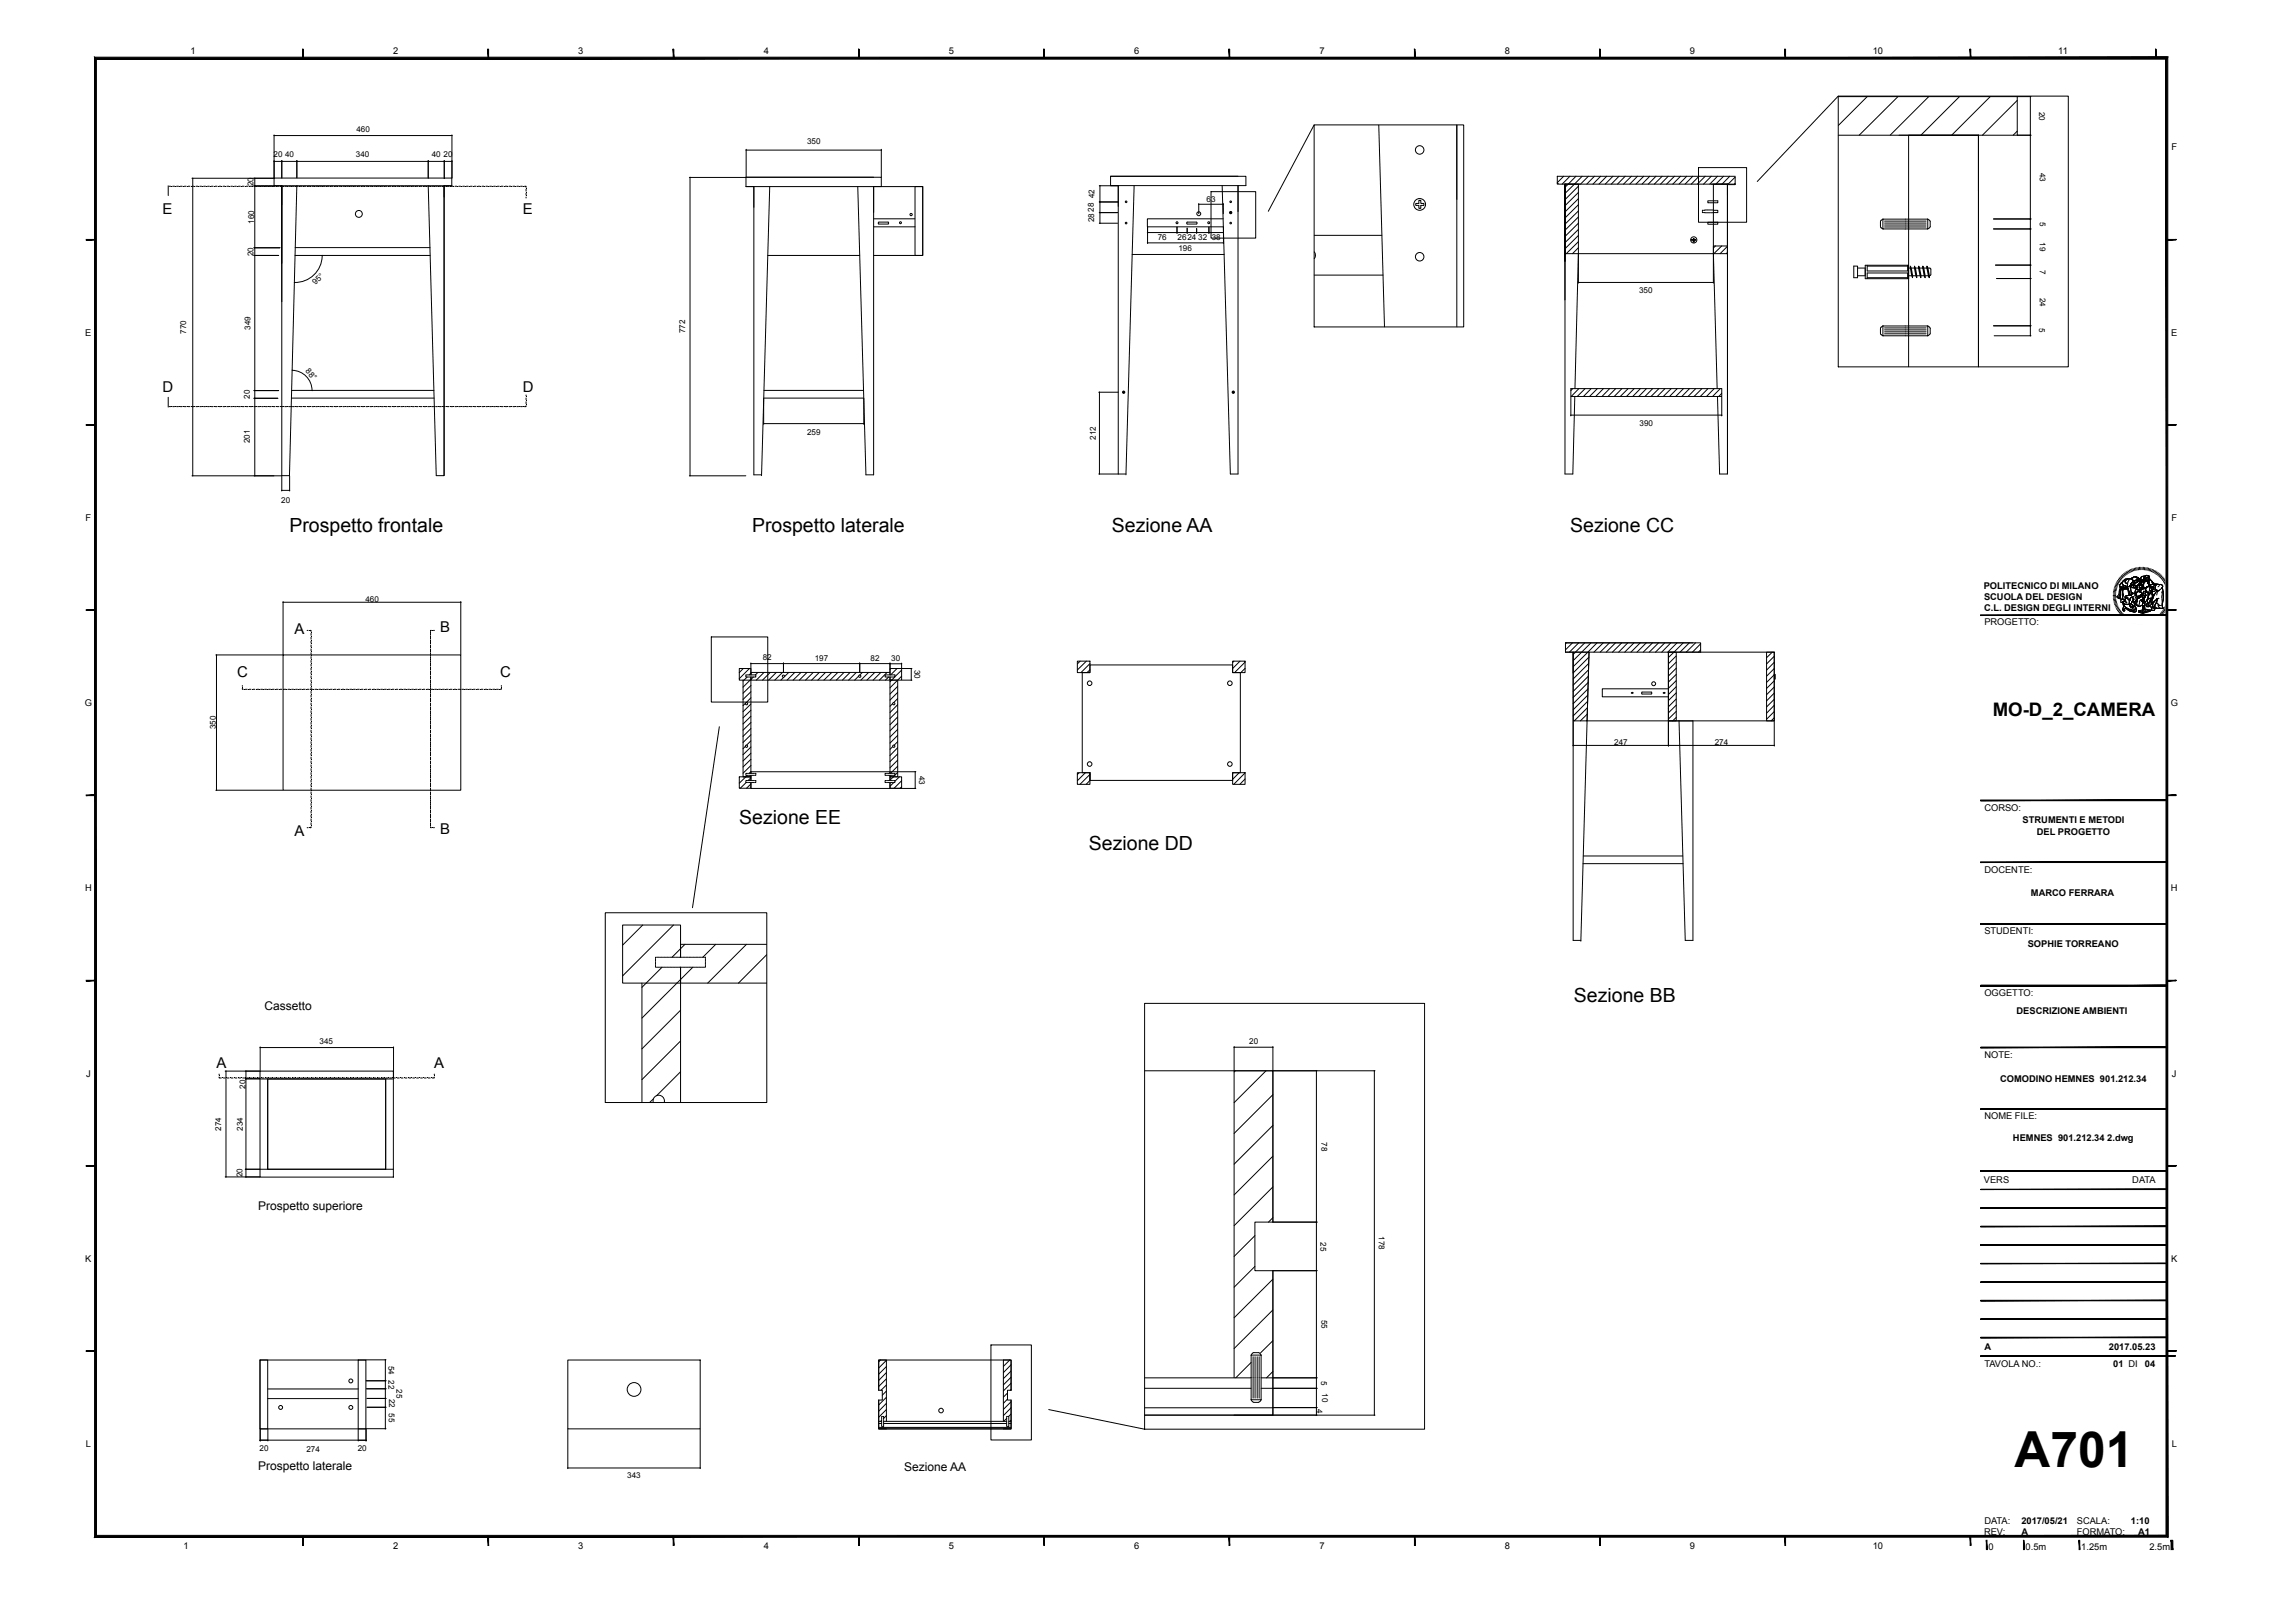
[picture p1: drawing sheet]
<svg xmlns="http://www.w3.org/2000/svg" width="594mm" height="420mm" viewBox="0 0 594 420" stroke-linecap="round" stroke-linejoin="round" font-family="sans-serif">
<defs><g id="words">
<text font-size="12.9" x="521.2" y="379.5">A701</text>
<g font-size="5">
<text x="74.9" y="137.6">Prospetto frontale</text>
<text x="194.6" y="137.6">Prospetto laterale</text>
<text x="287.7" y="137.6">Sezione AA</text>
<text x="406.2" y="137.6">Sezione CC</text>
<text x="191.3" y="213.3">Sezione EE</text>
<text x="281.7" y="220.1">Sezione DD</text>
<text x="407.2" y="259.2">Sezione BB</text>
</g>
<text font-size="4.8" x="515.5" y="185.3">MO-D_2_CAMERA</text>
<g font-size="3.9">
<text x="42" y="55.4">E</text>
<text x="135.3" y="55.4">E</text>
<text x="42" y="101.3">D</text>
<text x="135.3" y="101.3">D</text>
<text x="76.2" y="164.1">A</text>
<text x="113.9" y="163.5">B</text>
<text x="61.4" y="175.2">C</text>
<text x="129.4" y="175.2">C</text>
<text x="113.9" y="215.8">B</text>
<text x="76.2" y="216.3">A</text>
<text x="56" y="276.3">A</text>
<text x="112.4" y="276.3">A</text>
</g>
<g font-size="3.1">
<text x="68.5" y="261.3">Cassetto</text>
<text x="66.8" y="313">Prospetto superiore</text>
<text x="66.8" y="380.4">Prospetto laterale</text>
<text x="233.9" y="380.6">Sezione AA</text>
</g>
<g font-size="2.4">
<text x="49.3" y="14">1</text>
<text x="101.7" y="14">2</text>
<text x="149.6" y="14">3</text>
<text x="197.6" y="14">4</text>
<text x="245.5" y="14">5</text>
<text x="293.4" y="14">6</text>
<text x="341.4" y="14">7</text>
<text x="389.3" y="14">8</text>
<text x="437.2" y="14">9</text>
<text x="484.5" y="14">10</text>
<text x="532.5" y="14">11</text>
<text x="561.8" y="38.9">F</text>
<text x="22.1" y="86.9">E</text>
<text x="561.7" y="86.9">E</text>
<text x="22.1" y="134.8">F</text>
<text x="561.8" y="134.8">F</text>
<text x="513.2" y="152.5">POLITECNICO DI MILANO</text>
<text x="513.3" y="155.3">SCUOLA DEL DESIGN</text>
<text x="513.3" y="158.2">C.L. DESIGN DEGLI INTERNI</text>
<text x="513.4" y="161.9">PROGETTO:</text>
<text x="21.9" y="182.7">G</text>
<text x="561.6" y="182.7">G</text>
<text x="513.4" y="209.8">CORSO:</text>
<text x="523.3" y="213.1">STRUMENTI E METODI</text>
<text x="527" y="216">DEL PROGETTO</text>
<text x="513.4" y="225.8">DOCENTE:</text>
<text x="22" y="230.7">H</text>
<text x="525.4" y="232">MARCO FERRARA</text>
<text x="561.6" y="230.7">H</text>
<text x="513.4" y="241.7">STUDENTI:</text>
<text x="524.6" y="245.1">SOPHIE TORREANO</text>
<text x="513.4" y="257.8">OGGETTO:</text>
<text x="521.7" y="262.4">DESCRIZIONE AMBIENTI</text>
<text x="513.4" y="273.7">NOTE:</text>
<text x="22.3" y="278.6">J</text>
<text x="517.4" y="279.9">COMODINO HEMNES 901.212.34</text>
<text x="561.9" y="278.6">J</text>
<text x="513.4" y="289.7">NOME FILE:</text>
<text x="520.8" y="295.4">HEMNES 901.212.34 2.dwg</text>
<text x="513.2" y="306.3">VERS</text>
<text x="551.6" y="306.3">DATA</text>
<text x="22.1" y="326.5">K</text>
<text x="561.7" y="326.5">K</text>
<text x="513.4" y="353.7">TAVOLA NO.:</text>
<text x="513.4" y="349.4">A</text>
<text x="545.6" y="349.4">2017.05.23</text>
<text x="546.7" y="353.7">01 DI</text>
<text x="554.9" y="353.7">04</text>
<text x="22.2" y="374.5">L</text>
<text x="561.8" y="374.5">L</text>
<text x="513.4" y="394.5">DATA:</text>
<text x="522.9" y="394.4">2017/05/21</text>
<text x="537.3" y="394.4">SCALA:</text>
<text x="551.3" y="394.4">1:10</text>
<text x="47.5" y="400.8">1</text>
<text x="101.7" y="400.8">2</text>
<text x="149.6" y="400.8">3</text>
<text x="197.6" y="400.8">4</text>
<text x="245.5" y="400.8">5</text>
<text x="293.4" y="400.8">6</text>
<text x="341.4" y="400.8">7</text>
<text x="389.3" y="400.8">8</text>
<text x="437.2" y="400.8">9</text>
<text x="484.5" y="400.8">10</text>
<text x="513.3" y="397.3">REV:</text>
<text x="514.5" y="401">0</text>
<text x="522.9" y="397.3">A</text>
<text x="524" y="401">0.5m</text>
<text x="537.3" y="397.3">FORMATO:</text>
<text x="538.4" y="401">1.25m</text>
<text x="553.1" y="397.3">A1</text>
<text x="556.1" y="401">2.5m</text>
</g>
<g font-size="2.1">
<text x="527.6" y="28.9" transform="rotate(90 527.6 28.9)">20</text>
<text x="92.2" y="34.1">460</text>
<text x="70.8" y="40.7">20</text>
<text x="73.7" y="40.7">40</text>
<text x="92.1" y="40.6">340</text>
<text x="111.7" y="40.5">40</text>
<text x="114.8" y="40.5">20</text>
<text x="208.8" y="37.4">350</text>
<text x="527.7" y="44.7" transform="rotate(90 527.7 44.7)">43</text>
<text x="65.6" y="48.2" transform="rotate(-90 65.6 48.2)">20</text>
<text x="283.1" y="51.3" transform="rotate(-90 283.1 51.3)">42</text>
<text x="312.2" y="52.2">63</text>
<text x="65.8" y="57.9" transform="rotate(-90 65.8 57.9)">160</text>
<text x="283" y="54.8" transform="rotate(-90 283 54.8)">28</text>
<text x="283" y="57.5" transform="rotate(-90 283 57.5)">28</text>
<text x="527.7" y="57.4" transform="rotate(90 527.7 57.4)">5</text>
<text x="299.5" y="62.2">76</text>
<text x="304.7" y="62.1">2624</text>
<text x="304.9" y="65">196</text>
<text x="310" y="62.1">32</text>
<text x="313.5" y="62.1">38</text>
<text x="527.7" y="62.7" transform="rotate(90 527.7 62.7)">19</text>
<text x="65.6" y="66.3" transform="rotate(-90 65.6 66.3)">20</text>
<text x="527.7" y="69.8" transform="rotate(90 527.7 69.8)">7</text>
<text x="81.7" y="73.7" transform="rotate(-45 81.7 73.7)">95°</text>
<text x="424.1" y="75.8">350</text>
<text x="527.7" y="77.1" transform="rotate(90 527.7 77.1)">24</text>
<text x="48.1" y="86.3" transform="rotate(-90 48.1 86.3)">770</text>
<text x="64.8" y="85.3" transform="rotate(-90 64.8 85.3)">349</text>
<text x="177.2" y="86.3" transform="rotate(-90 177.2 86.3)">772</text>
<text x="527.6" y="85" transform="rotate(90 527.6 85)">5</text>
<text x="79" y="96.1" transform="rotate(50 79 96.1)">88°</text>
<text x="64.6" y="103.2" transform="rotate(-90 64.6 103.2)">20</text>
<text x="208.8" y="112.5">259</text>
<text x="283.5" y="113.8" transform="rotate(-90 283.5 113.8)">212</text>
<text x="424.2" y="110.3">390</text>
<text x="64.6" y="114.7" transform="rotate(-90 64.6 114.7)">201</text>
<text x="72.8" y="130.2">20</text>
<text x="94.5" y="155.7">460</text>
<text x="197.3" y="170.8">82</text>
<text x="210.8" y="171">197</text>
<text x="225.2" y="171.1">82</text>
<text x="230.6" y="171.1">30</text>
<text x="236.6" y="173.3" transform="rotate(90 236.6 173.3)">30</text>
<text x="55.9" y="188.7" transform="rotate(-90 55.9 188.7)">350</text>
<text x="417.6" y="192.8">247</text>
<text x="443.6" y="192.8">274</text>
<text x="237.8" y="200.7" transform="rotate(90 237.8 200.7)">43</text>
<text x="82.7" y="270.3">345</text>
<text x="323.2" y="270.1">20</text>
<text x="63.5" y="281.7" transform="rotate(-90 63.5 281.7)">20</text>
<text x="57.2" y="292.6" transform="rotate(-90 57.2 292.6)">274</text>
<text x="62.8" y="292.6" transform="rotate(-90 62.8 292.6)">234</text>
<text x="341.9" y="295.6" transform="rotate(90 341.9 295.6)">78</text>
<text x="62.7" y="304.7" transform="rotate(-90 62.7 304.7)">20</text>
<text x="341.6" y="321.4" transform="rotate(90 341.6 321.4)">25</text>
<text x="356.7" y="319.9" transform="rotate(90 356.7 319.9)">178</text>
<text x="341.9" y="341.5" transform="rotate(90 341.9 341.5)">55</text>
<text x="100.5" y="353.5" transform="rotate(90 100.5 353.5)">54</text>
<text x="100.5" y="357.2" transform="rotate(90 100.5 357.2)">22</text>
<text x="102.6" y="359.5" transform="rotate(90 102.6 359.5)">25</text>
<text x="341.8" y="357.3" transform="rotate(90 341.8 357.3)">5</text>
<text x="100.6" y="365.8" transform="rotate(90 100.6 365.8)">55</text>
<text x="100.7" y="361.9" transform="rotate(90 100.7 361.9)">22</text>
<text x="340.7" y="364.7" transform="rotate(90 340.7 364.7)">4</text>
<text x="342.1" y="360.5" transform="rotate(90 342.1 360.5)">10</text>
<text x="67.1" y="375.4">20</text>
<text x="79.3" y="375.7">274</text>
<text x="92.5" y="375.5">20</text>
<text x="162.3" y="382.6">343</text>
</g>
</g></defs>
<g fill="none" stroke="#000" stroke-width=".26">
<path d="M70.9 34.9v11.1M70.9 35.1h46M71 35l-.2 .2M116.9 34.9v11.1M117 35l-.2 .2M193 38.6v7.2M193 38.8h35M193.1 38.8l-.2 .1M228 38.6v7.2M228.1 38.8l-.2 .1M340 32.3h38.7v52.3h-38.7zM340 32.3l-11.9 22.4"/>
<path d="M356.7 32.4l1.5 52.2M376.9 32.4v52.2M475.6 24.9h59.5v70h-59.5zM475.6 24.9l-21 22.1M475.6 25h49.8M475.6 35h49.8M483.1 25l-7.5 7.5M491 25l-10 10M499 25l-10 10M506.9 25l-9.9 10M511.9 35v59.9M514.9 25l-10 10"/>
<path d="M521.9 26l-9 9M521.9 33.9l-1.1 1.1M521.9 25v10M525.1 24.9l.3 .2M525.1 34.9l.3 .2M525.3 25v61.9M43.5 48.1v2.5M43.7 48.2h.5M44.7 48.2h.5M45.7 48.2h.5M46.7 48.2h.5M47.7 48.2h.5"/>
<path d="M48.7 48.2h.4M49.7 48.2h.5M49.7 46.1h21.2M49.8 46l.2 .2M49.9 46.1v77M50.7 48.2h.5M51.7 48.2h.5M52.7 48.2h.5M53.7 48.2h.5M54.7 48.2h.5M55.7 48.2h.5M56.7 48.2h.4"/>
<path d="M57.7 48.2h.5M58.7 48.2h.5M59.7 48.2h.5M60.7 48.2h.5M61.7 48.2h.5M62.7 48.2h.5M63.7 48.2h.5M64.7 48.2h.5M65.7 48.2h.5M65.7 48.1h5.2M65.8 46l.2 .2M65.8 48l.2 .2"/>
<path d="M65.9 46.1v77M66.7 48.2h.5M67.7 48.2h.5M68.7 48.2h.5M69.7 48.2h.5M70.7 48.2h.5M70.9 46.1h46v2h-46zM70.9 48.1h.1M70.9 48.1h2v4.8M70.9 41.8h46M71 41.6l-.2 .3M71.7 48.2h.5"/>
<path d="M72.7 48.2h.5M72.9 41.6v4.4M72.9 48.1v75h2l1.9-75M73 41.6l-.2 .3M73.7 48.2h.5M74.7 48.2h.5M75.6 48.2h.6M76.7 48.2h.5M76.8 41.6v4.4M76.9 41.6l-.2 .3M77.7 48.2h.5M78.7 48.2h.5"/>
<path d="M79.7 48.2h.5M80.7 48.2h.5M81.7 48.2h.5M82.7 48.2h.5M83.7 48.2h.5M84.7 48.2h.5M85.7 48.2h.5M86.7 48.2h.5M87.7 48.2h.5M88.7 48.2h.5M89.7 48.2h.5M90.7 48.2h.5"/>
<path d="M91.7 48.2h.5M92.7 48.2h.5M93.7 48.2h.4M94.7 48.2h.5M95.7 48.2h.5M96.7 48.2h.5M97.7 48.2h.5M98.7 48.2h.5M99.7 48.2h.5M100.7 48.2h.5M101.7 48.2h.5M102.7 48.2h.5"/>
<path d="M103.7 48.2h.5M104.7 48.2h.5M105.7 48.2h.5M106.7 48.2h.5M107.7 48.2h.5M108.7 48.2h.5M109.7 48.2h.5M110.7 48.2h.5M110.8 48.1l2.1 75h2v-75v75M110.8 41.6v4.5M110.9 41.6l-.2 .3M111.7 48.2h.5"/>
<path d="M112.7 48.2h.5M113.7 48.2h.5M114.7 48.2h.5M114.9 41.6v4.6M115 41.6l-.2 .3M115.7 48.2h.5M116.7 48.2h.5M116.9 48.1h-2v2.9M117 41.6l-.2 .3M117.7 48.2h.5M118.7 48.2h.5M119.7 48.2h.5"/>
<path d="M120.6 48.2h.6M121.7 48.2h.5M122.7 48.2h.5M123.7 48.2h.5M124.7 48.2h.5M125.7 48.2h.5M126.7 48.2h.5M127.7 48.2h.5M128.7 48.2h.5M129.7 48.2h.5M130.7 48.2h.5M131.7 48.2h.5"/>
<path d="M132.7 48.2h.5M133.7 48.2h.5M134.7 48.2h.5M135.7 48.2h.4v.3M136.1 49v.5M136.1 50v.5M136.1 51v.2M178.4 45.9h14.6M178.4 45.8l.2 .2M178.5 45.9v77.2M193 48.3h2v5.4M193 45.9h35v2.4h-35"/>
<path d="M193 45.9h33M193 45.9v2.4M195 48.3v74.6h2M199.1 48.3l-2.1 74.8M221.9 48.3l2.1 74.6h2v-74.6h12.7v17.8h-12.7M226 58.7h10.7M226 56.6h10.6M229.8 57.5h-2.4l-.2 .3 2.6 .2v-.5M236.7 48.3h2v17.8h-2zM284.4 55h4.7M284.4 57.8h4.7M284.4 52.3h4.9"/>
<path d="M284.5 48l.2 .2M284.5 52.2l.2 .1M284.5 54.9l.2 .2M284.5 57.7l.2 .2M284.6 48.1v9.7M287.3 45.6v2.4h2v5.4M287.3 45.6h35v2.4l-37.9 .1M287.3 45.6h33M289.3 48v74.7M293.4 48l-2.1 74.9M296.9 58.8v4.2M304.5 58.8v1.6"/>
<path d="M307.1 59v1.4M309.6 57.9l.1-.1-.2-.3h-2.3l-.2 .1 .1 .3 2.5 .1M309.6 59.1v1.3M310.1 52.7v2.6M310.1 52.9h6.4M310.2 52.8l-.2 .1M312.8 58.8v1.6M313.3 49.6h11.6v12h-11.6zM316.2 48l2.1 74.7h2v-74.7M316.4 56.6h-19.6v2.1h19.7M316.5 52.7v2.6M316.5 58.8v4.2"/>
<path d="M316.6 52.8l-.2 .1M318.2 55l.3-.2 .1 .3-.3 .1zM366.3 52.6h.8v-.8h.5v.8h.8v.6h-.8v.7h-.5v-.7h-.8zM402.9 47.5h.1M403 45.6l-.1 .1M404.5 45.6l-1.6 1.7M406.1 45.6l-1.9 2.1M407.7 45.6l-2.8 2.9M408.3 48.2l-3.4 3.5M408.3 49.8l-3.4 3.4M408.3 51.4l-3.4 3.4M408.3 53l-3.4 3.4"/>
<path d="M408.3 54.6l-3.4 3.4M408.3 56.2l-3.4 3.4M408.3 57.8l-3.4 3.4M408.3 59.4l-3.4 3.4M408.8 47.7h-3.9v75h2l.5-20.1M409.3 45.6l-4.4 4.5M410.9 45.6l-2 2.1M412.5 45.6l-2 2.1M414.1 45.6l-2 2.1M415.7 45.6l-2 2.1M417.3 45.6l-2 2.1M418.8 45.6l-1.9 2.1"/>
<path d="M420.5 45.6l-2 2.1M422.1 45.6l-2.1 2.1M423.6 45.6l-2 2.1M425.2 45.6l-2 2.1M426.8 45.6l-2 2.1M428.4 45.6l-2 2.1M430 45.6l-2 2.1M431.6 45.6l-2 2.1M433.2 45.6l-2 2.1M434.8 45.6l-2 2.1M436.4 45.6l-2 2.1M437.9 45.6l-2 2.1"/>
<path d="M439.4 43.4h12.5v14.1h-12.5zM439.5 45.6l-1.9 2.1M440.4 54.8v.2h.4M440.7 54.4h-.3v.2M440.9 55l.5 .1M441.2 45.6l-2.1 2.1M441.4 54.3l-.6 .1M441.5 54.3h.2M441.5 55.1h.2M441.8 52.3v.2h.3M441.8 57.8v.2h.3M441.8 54.3h.3"/>
<path d="M441.8 55.1h.3M442.1 52h-.3v.2M442.1 57.5h-.3v.2M442.2 54.3h.3M442.2 55.1h.3M442.3 57.5h.2M442.3 52.5h.2M442.3 52h.2M442.3 58h.2M442.6 57.5h.2M442.6 52.5h.2M442.6 52h.2"/>
<path d="M442.6 54.3h.2M442.6 55.1h.2M442.6 58h.2M442.7 45.6l-2 2.1M442.8 47.7h4.1M443 54.3l1.4 .1v.6l-1.4 .1M443 57.5h.2M443 52.5h.2M443 52h.2M443 58h.2M443.4 57.5h.2M443.4 52.5h.2"/>
<path d="M443.4 52h.2M443.4 58h.2M443.7 57.5h.3M443.7 52.5h.3M443.7 52h.3M443.7 58h.3M444.1 57.5h.3v.2M444.1 52h.3v.2M444.3 45.6l-2 2.1M444.4 52.3v.2h-.3M444.4 57.8v.2h-.3M445.9 45.6l-2 2.1"/>
<path d="M446.9 47.7v75h-2l-.6-20.1M446.9 47.7v75M447.5 45.6l-2 2.1M448.9 45.6h-46v2.1h46M448.9 45.8l-1.8 1.9M448.9 47.4l-.2 .3M448.9 45.8v2h-2M486.7 59l.4 .2M486.7 59l-.2-.4v-1.3l.7-.6h11.6l-.1 2.5h-11.6M487.1 56.7v2.5M487.6 58.7h10.7M487.6 57.2h10.7"/>
<path d="M487.6 57.7h10.7M487.6 58.2h10.7M498.8 56.7l.6 .6v1.3l-.2 .4M499.2 59l-.4 .2M511.9 49.5v-14.5v59.9M515.7 59.2h9.7M515.7 56.7h9.7M525.1 56.6l.3 .2M525.1 59.2l.3 .1M65.7 66.1h6.4M65.7 64.1h6.7M65.8 64l.2 .2"/>
<path d="M65.8 66l.2 .2M72.9 68.1v-20v30M76.3 73.1l-.2 .1M76.3 66.1h35M76.4 64.1h34.9M83.3 66l.2 .2M83.4 66.1a7 7 0 0 1-7.2 7M198.6 66.1h23.8M292.9 65.9h23.8M296.9 62.8h19.6M296.9 60.2h19.6M297 62.8l-.2 .1"/>
<path d="M297 60.1l-.2 .2M304.6 60.1l-.2 .2M307.2 60.1l-.2 .2M309.7 60.1l-.2 .2M312.8 60.1l-.1 .2M316.6 62.8l-.2 .1M316.6 60.1l-.2 .2M340 65.2h.1a1.44 1.44 0 0 1-.1 1.7M340 71.2h17.8M340 60.9h17.5M404.9 67.6v-19.9v29.9M408.3 60.9l-3.4 3.5"/>
<path d="M408.3 62.6l-3.1 3M408.3 64.1l-1.5 1.5M408.3 65.7v7.6M408.3 73.1h35M408.4 73l-.1 .2M437.6 62h1.1v.2h-1.1zM438.1 61.7h.2l-.1 1zM443.3 65.6h-38.4v-17.9h3.4v17.9l-.8 35M443.3 65.6v-17.9h3.6v17.9M443.3 63.7h3.6v1.9h-3.6zM443.3 65.6l.9 35M443.3 65.7v7.6"/>
<path d="M443.4 73l-.2 .2M443.8 63.7l-.5 .5M445.4 63.7l-2 1.9M446.9 63.7l-1.9 1.9M446.9 65.3l-.3 .3M479.6 68.9h1v3h-1zM480.6 69.4h2M480.6 71.4h2M482.6 68.6h11.2v3.5h-11.2zM483.1 71.9h10.4M483.1 68.6v1.5h10.4v-1.5M483.1 72.1v-1.5h10.4v1.5"/>
<path d="M483.1 68.9h10.4M493.8 69.4h.4M493.8 71.4h.8M494.2 68.9l.6 2.5v.5zM494.5 69.4h.8M494.8 71.4h.8M495.3 68.9l.3 .5 .3 2.5-.3-.5zM495.6 69.4h.8M495.9 71.4h.8M496.4 68.9l.6 2.5v.5l-.6-2.5zM496.6 69.4h.9M497 71.4h.8"/>
<path d="M497.5 68.9l.2 .5 .4 2.5-.3-.5zM497.7 69.4h.8M498.1 71.4h.8M498.5 68.9l.3 .5 .3 2.5zM498.8 69.4l.7 .2v1.5l-.3 .3M516.3 68.6h9.1M516.6 72.1h8.8M525.1 68.5l.3 .2M525.1 72l.3 .2M75.6 95.8a5.2 5.2 0 0 1 5.1 5.3M75.7 95.7l-.2 .2M487.1 84.4l-.6 .6v1.3l.2 .3"/>
<path d="M487.1 84.4h11.7M487.1 84.4v2.5M487.6 84.9h10.7M487.6 85.4h10.7M487.6 85.9h10.7M487.6 86.4h10.7M493.8 94.9v-59.9h18.1v59.9M498.7 84.4v2.5h-11.5l-.5-.3M498.8 84.4l.6 .6-.1 1.5-.5 .4M515.7 84.3h9.7M515.9 86.9h9.5M525.1 84.2l.3 .2"/>
<path d="M525.1 86.8l.3 .2M43.5 102.8v2.6M43.7 105.2h.5M44.7 105.2h.5M45.7 105.2h.5M46.7 105.2h.5M47.7 105.2h.5M48.7 105.2h.4M49.7 105.2h.5M50.7 105.2h.5M51.7 105.2h.5M52.7 105.2h.5"/>
<path d="M53.7 105.2h.5M54.7 105.2h.5M55.7 105.2h.5M56.7 105.2h.4M57.7 105.2h.5M58.7 105.2h.5M59.7 105.2h.5M60.7 105.2h.5M61.7 105.2h.5M62.7 105.2h.5M63.7 105.2h.5M64.7 105.2h.5"/>
<path d="M65.7 105.2h.5M65.7 101.1h6.4M65.7 103.1h6.2M65.8 101l.2 .2M65.8 103l.2 .1M66.7 105.2h.5M67.7 105.2h.5M68.7 105.2h.5M69.7 105.2h.5M70.7 105.2h.5M71.7 105.2h.5M72.7 105.2h.5"/>
<path d="M73.7 105.2h.5M74.7 105.2h.5M75.4 103h36.9M75.4 101h36.9M75.6 105.2h.6M76.7 105.2h.5M77.7 105.2h.5M78.7 105.2h.5M79.7 105.2h.5M80.7 105.2h.5M80.7 101l.2 .2M81.7 105.2h.5"/>
<path d="M82.7 105.2h.5M83.7 105.2h.5M84.7 105.2h.5M85.7 105.2h.5M86.7 105.2h.5M87.7 105.2h.5M88.7 105.2h.5M89.7 105.2h.5M90.7 105.2h.5M91.7 105.2h.5M92.7 105.2h.5M93.7 105.2h.4"/>
<path d="M94.7 105.2h.5M95.7 105.2h.5M96.7 105.2h.5M97.7 105.2h.5M98.7 105.2h.5M99.7 105.2h.5M100.7 105.2h.5M101.7 105.2h.5M102.7 105.2h.5M103.7 105.2h.5M104.7 105.2h.5M105.7 105.2h.5"/>
<path d="M106.7 105.2h.5M107.7 105.2h.5M108.7 105.2h.5M109.7 105.2h.5M110.7 105.2h.5M111.7 105.2h.5M112.7 105.2h.5M113.7 105.2h.5M114.7 105.2h.5M115.7 105.2h.5M116.7 105.2h.5M117.7 105.2h.5"/>
<path d="M118.7 105.2h.5M119.7 105.2h.5M120.6 105.2h.6M121.7 105.2h.5M122.7 105.2h.5M123.7 105.2h.5M124.7 105.2h.5M125.7 105.2h.5M126.7 105.2h.5M127.7 105.2h.5M128.7 105.2h.5M129.7 105.2h.5"/>
<path d="M130.7 105.2h.5M131.7 105.2h.5M132.7 105.2h.5M133.7 105.2h.5M134.7 105.2h.5M136.1 105v.2h-.4M136.1 102.2v.3M136.1 103v.4M136.1 104v.5M197.6 103h25.8M197.6 103.1v6.7M197.6 109.6h25.9"/>
<path d="M197.7 101h25.7M197.7 109.5l-.2 .2M223.5 103.1v6.7M223.6 109.5l-.2 .2M284.3 101.5h5M284.4 101.4l.1 .2M284.4 101.5v21.2M290.7 101.3l.2 .2-.2 .2-.2-.2zM319 101.3l.3 .2-.2 .2-.2-.2zM406.4 102.7v4.9M406.4 107.4h39M406.5 107.3l-.2 .3"/>
<path d="M406.9 100.6l-.5 .5M407.4 102.6h-1v-2h39v2h-1.1M407.4 102.6h36.9M408.5 100.6l-2 2M410.1 100.6l-2 2M411.6 100.6l-1.9 2M413.3 100.6l-2.1 2M414.8 100.6l-2 2M416.4 100.6l-2 2M418 100.6l-2 2M419.6 100.6l-2 2M421.2 100.6l-2 2"/>
<path d="M422.8 100.6l-2 2M424.4 100.6l-2 2M426 100.6l-2 2M427.6 100.6l-2 2M429.2 100.6l-2.1 2M430.7 100.6l-1.9 2M432.4 100.6l-2.1 2M433.9 100.6l-2 2M435.5 100.6l-2 2M437.1 100.6l-2 2M438.7 100.6l-2 2M440.3 100.6l-2 2"/>
<path d="M441.9 100.6l-2 2M443.5 100.6l-2 2M445.1 100.6l-2 2M445.4 101.8l-.7 .8M445.4 102.7v4.9M445.6 107.3l-.3 .3M49.7 123.1h23.2M49.8 123l.2 .2M65.8 123l.2 .2M72.9 123.2v3.9M72.9 126.9h2M73 126.8l-.2 .2"/>
<path d="M74.9 123.2v3.9M75 126.8l-.2 .2M178.4 123.1h14.6M178.4 123l.2 .2M284.3 122.7h7M284.4 122.6l.1 .1M73.2 155.9h46M73.2 155.7v13.7M73.3 155.8l-.1 .1M119.2 155.7v13.7M119.3 155.8l-.2 .1M546.7 154.1h.7"/>
<path d="M546.7 153.4l.7 .1M546.7 153.7l.7 .1M546.8 153.1l.6 .1M546.8 152.7l.7 .1M546.9 152.4l.6 .2M547 152.1l.6 .2M547.1 151.7l.6 .3M547.2 151.4l.6 .3M547.4 151.1l.6 .3M547.4 154.4l-.7 .1M547.4 154.7l-.7 .1M547.4 155l-.6 .1"/>
<path d="M547.5 155.3l-.7 .2M547.5 150.8l.6 .3M547.5 155.6l-.6 .2M547.6 155.9l-.6 .2M547.7 150.5l.5 .3M547.7 154.4h.1M547.7 156.2l-.6 .2M547.8 154.3v.1M547.8 156.5l-.6 .3M547.8 150.2l.6 .4M547.9 156.8l-.6 .3M548 154.8l1.2 .3"/>
<path d="M548 154.8h.1M548 149.9l.6 .4M548 157.1l-.5 .3M548.2 157.4l-.6 .3M548.2 149.6l.6 .5M548.3 154.3l-.3 .5M548.3 154.9h.1M548.3 153h.1M548.3 154.2v.1M548.3 151.5l.1 .1M548.3 151.5l.3 .3M548.3 154v.1"/>
<path d="M548.3 154.1v.1M548.4 157.7l-.6 .3M548.4 154.9h.1M548.4 154.8h.1M548.4 149.4l.5 .4M548.5 154.5l-.2 .4M548.6 151.8h.1M548.6 157.9l-.6 .4M548.6 151.8v.5M548.6 154.5l-.3 .4M548.6 152.3h.1M548.6 152.3l-.2 .2a2.88 2.88 0 0 1-.7 2l.3 .3"/>
<path d="M548.6 151.2l-.3 .3M548.6 151.2h-.1M548.6 152.3l-.3 1.7M548.6 153l-.1 1.5M548.7 149.1l.4 .4M548.7 155l.2 .1M548.7 152.3h.1M548.7 158.2l-.5 .4M548.7 152.3l.7 .1M548.8 152.6l-.2 1.9M548.8 152.6l-.1 .2M548.9 152.5l-.1 .1"/>
<path d="M548.9 148.9l.5 .4M548.9 158.4l-.5 .4M548.9 152.4h.1M548.9 150.7l-.3 .5M548.9 150.7l-.1 .2M548.9 152.4l-.1 .2M548.9 152.3v.1M549 155.1l-.3 .2v.6h.2l.5-.3h.5l.3 .5M549.1 151.1v.2M549.1 158.6l-.5 .5M549.1 150.9v.2M549.1 155.8h.1"/>
<path d="M549.1 148.7l.5 .4M549.1 155v.1M549.1 150.6l-.2 .1M549.1 151.3l1.3 .5M549.1 150.6v.3M549.1 154.5v.4M549.1 154.9l.1 .2M549.1 157.7l.1 .1M549.1 150.6h.1M549.1 155h.1M549.1 154.5v.5M549.1 154.9l.1 .1"/>
<path d="M549.2 157.8l.1 .3h.3M549.2 157.6l-.1 .1M549.2 155.8l.1 .3M549.2 155.1h.1M549.2 155.1l.4 .2M549.2 154.2l-.1 .3M549.3 156.2h.1M549.3 158.9l-.4 .4M549.3 156.2l.2 .6M549.3 157.2l-.1 .4M549.3 156.1l.3 .2M549.4 152.4h.1"/>
<path d="M549.4 152.4l-.3 .6 .1 1.2M549.4 156.9l-.1 .3M549.4 156.7h.1M549.4 148.4l.4 .5M549.4 156.8v.1M549.5 156.8l-.1 .1M549.5 156.8l.8 .6M549.6 159.1l-.5 .5M549.6 156.3l.4 .1M549.6 158.1h-.1M549.7 155.3h.1M549.7 155.3l.1 .3"/>
<path d="M549.7 148.2l.4 .5M549.8 155.6h.1M549.8 159.3l-.4 .5M549.8 154.4l.2 .4M549.8 154.4v.2M549.9 157.5l-.4 .3 .2 .1-.1 .2M549.9 157.5h.1M550 154.8h.1M550 148l.3 .6M550 154.8l-.3 .5M550 159.5l-.3 .5M550 157.5h.2"/>
<path d="M550.2 154.6h.1M550.2 154.6v.1M550.2 157.5v.1M550.2 154.7h.1M550.2 147.9l.4 .5M550.2 157.6l.9 .6 1.1 .2 .4-.2M550.2 154.7l-.2 .1M550.2 154.7l.7 .6M550.2 156.1h.1M550.3 159.7l-.3 .5M550.3 151.8h.1M550.3 151.8l-.5 .3-.5-.2-.7-.1"/>
<path d="M550.3 157.4l1.6 .7M550.3 157.4l1 .4M550.4 151.8h.1M550.4 152h.1M550.4 152v.2M550.4 152.2l.1 .1M550.4 151v1.2M550.5 152.3h.1M550.5 152.3l-1.1 .1M550.5 152.3l.1 .4M550.5 147.7l.4 .5M550.5 159.8l-.3 .6"/>
<path d="M550.6 154.1l-.8 .3M550.6 152.7l.1 .1a.86 .86 0 0 1 .2 1.1h.1M550.6 152.7l.2 1.3M550.6 154.1h.1M550.8 155.2l.1 .1M550.8 149.7l.2 .1M550.8 150.1l-.4 .9M550.9 156.3h.1M550.9 156.3l-.9 .1M550.9 147.5l.2 .6M550.9 149.8l-.7 .2-.4 .4 .1 .3 .5 .3M550.9 153.1h.1"/>
<path d="M550.9 156.3l.1 .4M550.9 155.3h.1M550.9 155.3v1M551 153.9h.1M551 156.7l.1 .1M551 153.9l-.4 .2M551 156.7l.3 .3-.1 .3M551 151.6h.1M551 149.8h.1M551 151.7l.5 1.7M551 151.6v.1M551.1 149.8h.1"/>
<path d="M551.2 147.4l.2 .6M551.2 157.3h.1M551.3 151.1h.1M551.3 151.1l-.3 .5M551.3 151.6h.1M551.3 151.5l.3 .5 .5 .1M551.3 151.5l-.3 .2M551.3 154.6h.1M551.3 156.4h.1M551.4 154.6l.6 .4-.4 .7M551.4 156.4l.7 .5M551.4 149.8h.1"/>
<path d="M551.4 153.7h.1M551.4 153.7l-.1 .4-.3-.2M551.4 149.8l.3 .3M551.4 149.7v.1M551.4 149.8a1.72 1.72 0 0 0-2.3 .8M551.5 157h.1M551.5 147.3l.2 .6M551.5 157l.2 .4M551.5 157l-.2 .3M551.5 151.4h.1M551.5 157.9h.1M551.5 153.4h.2"/>
<path d="M551.5 151.4l-.2 .1M551.6 149.6h.1M551.6 156.9h.1M551.6 156.9l.3 .4M551.6 149.6l-.2 .2M551.6 156.9l.1 .3M551.6 155.7h.1M551.6 149.5v.1M551.6 149.6l-.2 .1M551.6 155.7l-.3 .7M551.6 150.8l-.3 .3M551.6 155.6h.1"/>
<path d="M551.7 153.6h.1M551.7 155.6h.1M551.7 153.6l-.3 .1M551.7 153.4l.2 .2M551.7 157.2v.1M551.7 150.1h.1M551.7 150.1l-.1 .7M551.7 155.6l.3 .2M551.7 157.3h.1M551.7 150.1l.4 .2M551.7 149.5h-.1M551.7 150.1l.2 .2h.5"/>
<path d="M551.7 157.3v.1M551.8 147.1l.2 .6M551.8 157l-.1-.2 .4 .2M551.8 157l.1 .2M551.9 157h.1M551.9 153.6h.1M551.9 156.7h.1M551.9 151.7v.3l.4 .2 .2-.1 .1-.2M551.9 153.6h-.2M551.9 149.4h.8M551.9 156.7l.2 .3M551.9 157.2v.1"/>
<path d="M551.9 149.4l-.2 .1M551.9 156.7l.1 .1M552 155.8h.1M552 153.6l.5 .2M552 149.4l-.3 .1M552 151.2h.1M552 151.2l-.5 .2M552 155.8l.5 1.6M552.1 157h.1M552.1 151.2l.2 .3M552.1 151h.1M552.1 154.4h-.5l-.3 .3-.4 .6"/>
<path d="M552.1 151.2h-.1M552.1 151.5l-.2 .2M552.1 151v.2M552.1 151l-.2 .2M552.2 151.5h.1M552.2 147l.1 .6M552.2 157.8l-.7 .1M552.2 151.5h-.1M552.2 150.3h.1M552.2 151.5h.2M552.2 157.8l-.3 .1M552.2 150.7h.1"/>
<path d="M552.2 150.6l-.6 .2M552.2 149.3l-.2 .1M552.2 150.6l.2 .2M552.2 150.6l-.1 .4M552.3 151.5h.1M552.3 154.1l.6 .4M552.4 155.6l-.4 .2M552.4 157.6l-.2 .2M552.4 150.8h.1M552.4 151.5h.1M552.4 151.5l-.2 .1M552.4 151.5l.4 .1"/>
<path d="M552.4 154.5l.3 .4-.1 .5M552.4 150.8l.2 .1M552.4 149.3h.1M552.4 153.7l.1 .1M552.4 156.2l.9 .7M552.4 153.7l.2 .3M552.4 150.2v.1M552.4 157.4v.2M552.4 150.2l-.1 .1M552.4 149.3l.4 .1M552.4 156.3l-.2 .1M552.5 153.8h.1"/>
<path d="M552.5 157.3h.1M552.5 147l.1 .6M552.5 157.3l-.1 .3M552.5 157.4l.2 .3-.1 .5M552.5 155.5l-.1 .1M552.5 157.3l-.1 .2M552.5 153.5h.1M552.5 153.8l.1 .1M552.5 153.5l-.1 .2M552.6 155.4h.1M552.6 151.9h.1M552.6 155.4l-.2 .2"/>
<path d="M552.6 153.9v.1M552.6 154l.1 .1M552.6 153.9l.1 .2M552.6 154l.2 .2M552.6 150.8v.1M552.6 158.1v.1M552.7 150.6v.1M552.7 154.1v.1M552.7 154.1h.1M552.7 150.1h.1M552.7 150.1l-.3 .1M552.7 154.1l.1 .2"/>
<path d="M552.7 149.4h.1M552.7 153.3l-.1 .1M552.7 153.3l-.3 .4M552.7 150.2l.2 .2M552.8 155.7h.1M552.8 155.7l-.4 .6M552.8 152.4l-.3 .2-.2 1.1M552.8 152.4l.2 .2M552.8 155.7l-.4 .5M552.8 154.2l.1 .2M552.8 152.4l.7 .3M552.8 152.4l-.4 .5-.1 .5"/>
<path d="M552.8 152.2v.2M552.8 155.7v.9M552.8 156.6l.5 .3M552.8 156.6h.1M552.8 149.9h.1M552.8 151.6h.1M552.8 146.9l.1 .6M552.8 154.3l.1 .1M552.8 149.9l.2 .1M552.8 151.6l-.2 .1v.2M552.8 149.4l.2 .1M552.8 152.2h.1"/>
<path d="M552.8 149.9l-.1 .2M552.8 150.3h.1M552.9 152.2h.1M552.9 150.6h.1M552.9 153.2l.7-.1 .4 .3M552.9 153.2l-.2 .1M552.9 154.4h.1M552.9 150.6l-.3 .2M552.9 154.4l.1 .2M552.9 149.8v.1M552.9 152.1v.1M552.9 149.9h.1"/>
<path d="M552.9 149.8l-.1 .1M552.9 152.1l-.1 .1M552.9 155.2l-.3 .2M552.9 155.1l-.1 .6M552.9 154.5l.1 .1M553 149.5h.1M553 152h.1M553 152l-.2 .4M553 151.9v.1M553 154.6v.1M553 154.7v.1M553 154.7h.1"/>
<path d="M553 154.8h.1M553 152.6h.8M553 152.6l.4 .1M553 154.8l-.2 .9M553 151.7v.2M553 154.7l-.1 .5M553 154.5v.1M553 153.1l-.1 .1M553 154.4l.1 .1M553 154.5h.1M553 154.5l.2 .2M553 150l.2 .1"/>
<path d="M553 149.5l.3 .2M553.1 151.4h.1M553.1 154.5l.3 .2M553.1 153.1h-.1M553.1 153.1h.5M553.1 151.4l-.1 .3M553.1 149.5l.2 .1M553.2 150.1h.1M553.2 146.8l.1 .7M553.2 154.6l.1 .1M553.2 150.1l-.2 .5M553.2 151.2l-.1 .2"/>
<path d="M553.2 151.2h.1M553.3 156.9h.1M553.3 150.4h.1M553.3 158.1h.1M553.3 158.1l1 .3M553.3 158.1v.3l1 .3M553.3 154.7h.1M553.3 149.7l.1 .1M553.3 149.6v.1M553.3 149.7h.1M553.3 150.5h.1M553.3 149.7l.1 .3-.2 .1"/>
<path d="M553.3 150.5l.4 .2 .4-.1M553.3 154.7h.2M553.4 149.8h.1M553.4 154.2h.1M553.4 154.2l-.4 .2M553.4 151.1l.6 .1M553.4 149.8v.3M553.4 151.1l-.2 .1M553.5 151.1h.1M553.5 146.8l.1 .6M553.6 150.3h.1M553.6 153.1h-.6l-.5 .7"/>
<path d="M553.6 152.6h.1M553.6 152.6l-.1 .1M553.6 154.5v.1M553.6 152h.1M553.6 155.4l-.3 1.5M553.6 154.6l-.2 .1M553.6 152l.5 .1M553.6 152.2v.4M553.6 152.1v.2M553.6 154.6l-.1 .1M553.6 152.2v.1M553.6 151.5h.1"/>
<path d="M553.6 153.1l.1 .1M553.6 153.2l.3 .1M553.6 152.3l-.1 .4M553.6 153.1v.1M553.6 150.7h.1M553.6 152.3v.3M553.6 154.2h.1M553.7 154.1l-.5 .3h-.3M553.7 154.1l-.7 .3 .2 .2M553.7 154.5h.1M553.7 154.2v.1M553.7 154.2l.1 .1"/>
<path d="M553.8 151.4h.1M553.8 154.5l-.2 .1M553.8 149.7v.2M553.8 149.7v.1M553.8 149.8h.1M553.8 149.9l.6 .3M553.8 149.9l-.2 .4M553.8 151.4l-.2 .1M553.8 146.8v.6M553.8 153.9l.2 .1M553.8 153.9l-.1 .2M553.8 153.9l.3 .1"/>
<path d="M553.8 153.3h.1M553.9 154.2h.1M553.9 153.3l.2 .3M553.9 154.2l-.1 .3M553.9 150.3v.1M553.9 155.3h.1M553.9 150.4h-.8l.2 .1M553.9 150.3l.1 .2M553.9 150.4h.1M553.9 155.3l.2 .2M553.9 151a.57 .57 0 0 0-.5 .4 .57 .57 0 0 0 .2 .6v.2M553.9 150.2v.1"/>
<path d="M553.9 150.2l.2 .2M553.9 151l-.2 .1M553.9 151l.1 .1M554 150.3h.1M554 155.5h.1M554 154l-.1 .2M554 156.7h.3M554 156.7l-.7 .2M554 151.1l.4 .4M554 151.1h.1M554 151.2l.3 .3-.2 .1M554 151.2l.2 .2"/>
<path d="M554.1 155.5h.3M554.1 150.4v.2M554.1 153.6l.2 .3M554.1 154h.1M554.1 152.6h-.5M554.1 151.1l.3 .4M554.1 153.5v.1M554.1 150.4h.1M554.1 153.4v.1M554.1 152.6h-.3M554.1 150.6h.1M554.1 151.3v.1"/>
<path d="M554.1 152l.1 .3M554.1 152.1l.2 .3M554.1 151.2h.1M554.2 154h.1M554.2 146.8v.6M554.2 151.5l.1 .1M554.2 153.7l.1 .2M554.2 151.7h-.1M554.3 152.3h.1M554.3 156.7h.1M554.3 153.9l-.3 .1M554.3 152.3l-.4 .3v.7"/>
<path d="M554.3 152.4h.1M554.3 151.5v.9M554.3 156.4v.3M554.3 156.7l.1 .7M554.3 150.1l.1 .2M554.3 151.8v.1M554.3 152h-.2M554.3 151.8h.1M554.3 158.6h.1M554.3 152.3l-.2 .3M554.3 158.4v.3M554.3 151.9v.1"/>
<path d="M554.3 152.3l.1 .1M554.3 152l-.2 .1M554.4 151.5h.1M554.4 150.5h.1M554.4 157.8h.1M554.4 155.9h.1M554.4 157.8l-1.1 .3M554.4 150.3v.1M554.4 151.5v.2M554.4 157.8l-.1 .4 .1-.4M554.4 152.4h.1M554.4 154.8h.1"/>
<path d="M554.4 155.5h.1M554.4 154.8l-.2 .5h-.3M554.4 155.6v.3M554.4 155.2l.1 .1M554.4 155.4v.2M554.4 151.7h.1M554.4 150.4v.1M554.4 157.3h.1M554.4 154.2h.1M554.4 153.8h.1M554.4 151.7l.1 .3M554.4 151.7l.7 .4"/>
<path d="M554.4 154.2v.6M554.4 153.7v.5M554.4 157.3v.5M554.4 150.4l-.2 .2M554.5 155.3h.1M554.5 152.3l-.1 .1M554.5 155.8l-.1 .1M554.5 150l.1 .4M554.5 151.9h.1M554.5 146.8v.6M554.5 152.1l.1 .1M554.5 150.4h.1"/>
<path d="M554.5 155.2v.1M554.5 151.2h.1M554.5 150.4l.1 .8M554.5 151.3l-.1 .1M554.5 151.3l-.1 .3M554.5 150.4h-.1M554.6 155.6h.1M554.6 152.3l-.2 .1M554.6 152.2l-.1 .1M554.6 151.2l-.1 .1M554.6 152v.3M554.6 155.6l-.1 .2"/>
<path d="M554.6 155.6l-.3 .8M554.6 152.9l-.2 .8M554.6 155.1l-.1 .1M554.6 152.2l.4 .2M554.7 154h.1M554.7 154l-.3 .2M554.7 149.5v.2M554.8 154.6h.1M554.8 154.6l-.4 .2M554.8 156.7h-.1M554.8 156.7l-.4 .7M554.8 153l-.4 .7"/>
<path d="M554.8 154.6l-.2 1M554.8 156.7v.1M554.8 156.8l.1 .9M554.8 156.8l.2 1.3-.3-.9-.3 .6M554.9 149.2h.1M554.9 146.8l-.1 .7M554.9 149.2l-.2 .3M554.9 149.2l-.8 .1-.3 .4M554.9 156l-.1 .8M554.9 156h.1M554.9 157.7l-.5 .1M554.9 150.1h.1"/>
<path d="M554.9 157.7l-.2-.5-.3 .6M554.9 150.1l.1 .2M555 154.2v.1M555 152.6h.1M555 154.3l-.2 .3M555 150.3l.2 .1 .5-.1M555.1 152.6h.1M555.1 152.1h.1M555.1 152.8h.1M555.1 152.1l.1 .9M555.1 152.6v.2M555.1 154.1l-.1 .1"/>
<path d="M555.1 152.8l.4 .5M555.1 149.6l-.2 1h-.2v-.9M555.1 149.8h.1M555.1 149.6l-.1 .2M555.2 154l-.1 .1M555.2 157.7h-.3M555.2 157.7l1.1 .2M555.2 149.8l.1 .1M555.2 157.7l-.8 .1M555.2 153.1a.62 .62 0 0 0 0 .9M555.2 146.9l-.1 .6M555.2 153.1h.1"/>
<path d="M555.2 149.9v.1M555.2 153.1l.3 .2M555.2 150.3l.1 .1M555.3 148.9h.1M555.3 152l-.2 .1M555.3 148.9l.5 .1M555.3 148.9l-.4 .3M555.3 150.2h.1M555.3 156.8h.1M555.4 153.2h.1M555.4 156.6h.1M555.5 151.8l-.2 .2"/>
<path d="M555.5 153.3l.2 .1M555.5 155.1l-.6 .9M555.5 149.5l-.4 .1M555.5 155.1h.1M555.5 146.9l-.1 .7M555.5 153.3l.3 .3M555.5 150l.1 .1M555.6 155h.1M555.6 151.8h-.1M555.6 151.8h.6M555.6 151.8l-.5 .3M555.6 155v1l-.3 .9 .6 .1 .1-.2"/>
<path d="M555.6 150.9l.1 .1M555.6 150.9h.1M555.6 155l-.1 .1M555.6 150.1h.1M555.6 150.6v.3M555.6 150.1h.2M555.6 149.5h-.1M555.7 150.3h.1M555.7 151h.1M555.7 150.9h-.1M555.7 150.3l-.1 .3M555.7 149.4l-.1 .1"/>
<path d="M555.7 150.9h.1M555.7 149.4h.1M555.7 149.4l.2 .5-.2 .4M555.7 149.4l-.2 .1M555.8 149h.1M555.8 149l.3 .4-.1 .5M555.8 150.8h.1M555.8 150.9l.4 .6M555.8 153.2h.1M555.9 151.7h.1M555.9 147l-.2 .6M555.9 151.7l-.3 .1"/>
<path d="M555.9 153.5h-.1M555.9 153.5l-.1 .1M555.9 153.5h.2M555.9 153.9l-.8 .1M555.9 153.9h.1M556 153.9h.1M556 153.9l-.4 1.1M556 153.1l-.3 .1M556 149.9h.1M556 153.4v.1M556 149.9l-.3 1M556 149.9l.2 .1"/>
<path d="M556 156.8v.1M556.1 151.9h.1M556.1 151.9l.2 .2-.3 .7h.3a.6 .6 0 0 0 .3-.9M556.1 151.9l-.2-.1a.78 .78 0 0 0-.8 .8M556.1 151.7l.3 .1M556.2 151.8h.1M556.2 151.5h.1M556.2 151.8h.3M556.2 155.6h.1M556.2 147.1l-.2 .6M556.2 150l.2 .1M556.3 155.5l-.1 .1a.95 .95 0 0 0-.2 1.2"/>
<path d="M556.3 158.2l-2 .5M556.3 157.9v.3M556.3 153.5h-.2M556.3 157.9l-2 .6M556.3 157.9l-2 .5M556.3 154.8h.1M556.3 154.8l-.1 .8M556.3 154.8h.4M556.3 154.8l-.7 .2M556.4 151.8l.6 .2M556.4 151.8l.1 .1M556.4 153.4l-.5 .5"/>
<path d="M556.4 153.3h.1M556.4 153.3l-.2 .2h-.3M556.4 150.1l.5 .7M556.5 153.2l-.1 .1M556.5 153.1v.1M556.5 147.2l-.2 .6M556.5 151.3l-.6 .4M556.5 151.8l.4 .1M556.6 151.9h.1M556.6 151.9h.3M556.6 151.9v.1M556.6 152.8h.1"/>
<path d="M556.6 153.1h-.1M556.6 152.8l-.1 .4M556.6 153.1l-.3 .3M556.6 150.7l.3 .2M556.7 153h.1M556.7 153l-.1 .1M556.7 156l-.1 .4 .3 .1M556.7 153h.2l-.2 1.8M556.7 156l-.1 .2M556.7 154.8h.1M556.7 156.2h.1M556.7 154.8l-.1 .5a1.51 1.51 0 0 0 .1 2"/>
<path d="M556.8 156.1l-.1 .1M556.8 158h.1M556.8 151.9l.2 .1M556.9 147.3l-.3 .6M556.9 151.9l.1 .1M556.9 151.2l-.7 .3M556.9 150.9h.1M556.9 150.8v.1M556.9 150.9l.2 .2M557 152h.1M557 155.9h.1M557 155.9l-.4 2 .6 .1 .2-.2v-.3"/>
<path d="M557 155.9l-.2 .2M557 152v.1M557 152.1h.1M557.1 152.4h.1M557.1 152.3l.9 .6M557.1 152.4l-.5 .7M557.1 152v.4M557.1 152.4l-.5 .4M557.1 153.8v.5M557.1 151.1h.1M557.1 147.5l-.2 .6M557.1 151.1h.4"/>
<path d="M557.1 153.8h.1M557.2 151.1l-.7 .2M557.2 151.1l-.2 .1M557.3 157.4h2M557.3 157.4l.1 .1M557.3 157.4h.1M557.3 157.4v.1M557.4 159.9l.3 .6M557.4 157.5v.2M557.4 151.1l-.9 .2M557.4 151.1l.3 .1M557.5 147.6l-.4 .6"/>
<path d="M557.5 151.1l.3 .1M557.5 153l-.8 .1M557.6 155.4l-.6 .5M557.6 157h.1M557.6 157l.5 .4M557.7 159.7l.3 .6M557.7 152.4l.2 .3M557.7 151.2h.1M557.7 151.2l-.6 .8M557.8 147.8l-.4 .6M557.9 159.6l.4 .5M557.9 152.7l.5 .1"/>
<path d="M558 155.9l.7 .8M558 153l-.8 1.1-.5 1.9M558 152.9v.1M558 152.9l.2 .1M558 148l-.3 .5M558 151.2a.99 .99 0 0 0-.1 1.5M558 151.2l.7 .1M558 151.2h-.3M558.1 154.9h.1M558.1 155.3l-.8 1.7v.4M558.1 155.3l-.2 .6M558.1 154.9v.4"/>
<path d="M558.1 154.9l-.5 .5M558.2 159.4l.4 .5M558.2 153l-.2 1M558.2 151.2l.5 .2M558.3 156.3a.97 .97 0 0 0 1.3 1.1l-.2-.4M558.3 148.1l-.3 .6M558.4 152.8h.1M558.4 159.2l.4 .5M558.4 152.8l-.2 .2M558.5 154.8l-.4 .1M558.6 151.6l-.3 .3M558.6 148.4l-.4 .5"/>
<path d="M558.6 159l.5 .5M558.7 156.7h.1M558.9 148.6l-.4 .5M558.9 158.8l.5 .4M558.9 151.2h.2M558.9 151.2l-.2 .2M558.9 157.4l-.1 .1M558.9 151.2l-.2 .1M559 151.2l.3 .1M559.1 158.5l.5 .5M559.1 148.8l-.4 .5M559.1 151.3l.2 .1"/>
<path d="M559.2 152.3h.1M559.2 152.3l-.8 .5M559.3 158.3l.5 .4M559.3 151.4l.2 .2M559.3 151.3l.2 .3M559.4 149.1l-.5 .4M559.4 156.7v.3M559.4 152.1l-.2 .2M559.4 152v.1M559.4 153.1v3.2M559.4 152.1l.2 1M559.4 156.3v.4"/>
<path d="M559.4 156.2v.5M559.4 156.2v.1M559.5 158.1l.5 .3M559.5 151.6v.1M559.5 151.9l-.1 .1M559.5 151.7l-.1 .4M559.6 149.3l-.5 .5M559.6 153.1v2.2M559.6 153.1l.1 .9M559.6 157.8l.6 .3M559.6 155.3l-.2 .9M559.7 154.5l-.1 .8"/>
<path d="M559.8 149.6l-.5 .4M559.8 157.5l.6 .4M560 157.3l.5 .2M560 149.8l-.5 .4M560.1 157l.6 .3M560.2 150.1l-.5 .4M560.2 156.7l.6 .3M560.3 156.4l.7 .2M560.4 150.4l-.6 .4M560.5 156.1l.6 .2M560.5 155.8l.7 .2M560.6 150.7l-.6 .3"/>
<path d="M560.6 155.5l.7 .1M560.7 155.2l.6 .1M560.7 151l-.6 .3M560.7 154.9l.6 .1M560.7 154.3l.7 .1M560.7 154h.7M560.7 154.6h.7M560.8 151.4l-.6 .2M561 151.7l-.6 .2M561.1 152l-.6 .2M561.2 152.3l-.7 .2M561.3 152.6l-.7 .2"/>
<path d="M561.3 153l-.6 .1M561.3 153.3l-.6 .1M561.4 153.7h-.7M55.8 169.5h17.4M55.9 169.4l.2 .2M56 169.5v35M62.7 178.1v.3h.2M62.7 177.4v.2M63.5 178.4h.5M64.5 178.4h.4M65.4 178.4h.6M66.5 178.4h.5"/>
<path d="M67.4 178.4h.5M68.5 178.4h.5M69.5 178.4h.5M70.4 178.4h.6M71.5 178.4h.5M72.5 178.4h.4M73.2 169.5h46v35h-46zM73.4 178.4h.6M74.5 178.4h.5M75.4 178.4h.5M76.5 178.4h.5M77.5 178.4h.5"/>
<path d="M78.4 178.4h.6M79.5 163.1h.2M79.5 178.4h.5M80.2 163.1h.3v.3M80.5 163.9v.5M80.5 164.9v.5M80.5 165.9v.5M80.5 166.9v.5M80.5 167.9v.5M80.5 168.9v.5M80.5 169.9v.5M80.5 170.9v.5"/>
<path d="M80.5 171.9v.5M80.5 172.9v.5M80.5 173.9v.5M80.5 174.9v.5M80.5 175.9v.5M80.5 176.9v.5M80.5 177.9v.5M80.5 178.9v.5M80.5 179.9v.5M80.5 178.4h.4M81.4 178.4h.6M82.5 178.4h.5"/>
<path d="M83.4 178.4h.5M84.5 178.4h.5M85.5 178.4h.4M86.4 178.4h.6M87.5 178.4h.5M88.5 178.4h.4M89.5 178.4h.5M90.5 178.4h.5M91.4 178.4h.5M92.5 178.4h.5M93.5 178.4h.4M94.4 178.4h.6"/>
<path d="M95.5 178.4h.5M96.5 178.4h.4M97.5 178.4h.5M98.5 178.4h.5M99.4 178.4h.5M100.5 178.4h.5M101.5 178.4h.4M102.4 178.4h.6M103.5 178.4h.5M104.4 178.4h.5M105.5 178.4h.5M106.5 178.4h.5"/>
<path d="M107.4 178.4h.5M108.5 178.4h.5M109.5 178.4h.4M110.4 178.4h.6M111.4 163.9v.5M111.4 164.9v.5M111.4 165.9v.5M111.4 166.9v.5M111.4 167.9v.5M111.4 168.9v.5M111.4 169.9v.5M111.4 170.9v.5"/>
<path d="M111.4 171.9v.5M111.4 172.9v.5M111.4 173.9v.5M111.4 174.9v.5M111.4 175.9v.5M111.4 176.9v.5M111.4 177.9v.5M111.4 178.9v.5M111.4 179.9v.5M111.5 178.4h.5M111.6 163.1h-.2v.3M112.1 163.1h.3"/>
<path d="M112.4 178.4h.5M113.5 178.4h.5M114.5 178.4h.5M115.4 178.4h.6M116.5 178.4h.5M117.5 178.4h.4M118.4 178.4h.6M119.5 178.4h.5M120.4 178.4h.5M121.5 178.4h.5M122.5 178.4h.4M123.4 178.4h.6"/>
<path d="M124.5 178.4h.5M125.5 178.4h.4M126.4 178.4h.6M127.5 178.4h.5M128.4 178.4h.5M129.7 178.1v.3h-.2M129.7 177.4v.2M184 164.8h14.6v16.9h-14.6zM191.3 173h3v1.7v-.7h36v.7v-1.7h3v3h-3v-.8v.8h-36v-.8v.8h-3zM192.2 176v25h2.1M192.3 173l-1 1.1M193 175v.2h.3"/>
<path d="M193.3 174.7h-.3v.2M193.3 175.2l-1.1 1M193.4 175.2h.2M193.4 174.7h.2M193.8 175.2h.2M193.9 173l-2.6 2.6M194.1 175.2h.3M194.1 174.7h.3M194.3 175.7v24.4v-.4h36v.4v-24.1h1.9v25h-1.9v-.4v1.4v-1h3v3h-3v-1.5v1.5h-36v-1.5v1.5h-3v-3h3v1v-1.4v.4h-2.1M194.3 177.4l-2.1 2M194.3 179l-2.1 2M194.3 171.6v2.4"/>
<path d="M194.3 171.7h36M194.4 171.6l-.2 .3M194.5 174l-.7 .7h.2M194.5 175.2h.2M194.5 174.7h.2M194.9 174.7h.2M195.1 175.2h-.2l-2.7 2.6M195.2 174.7h.3v.2M195.5 175v.2h-.3M196.1 174l-.7 .7M197.7 174l-2 2M199.3 174l-2 2"/>
<path d="M200.8 174l-2 2M202.4 174l-2 2M202.7 171.6v2.3M202.7 175.3l-.7 .7M202.8 171.6l-.2 .3M204 174l-1 1.1M205.6 174l-2 2M207.2 174l-2 2M208.8 174l-2 2M210.4 174l-2 2M212 174l-2 2M213.6 174l-2 2"/>
<path d="M215.2 174l-2.1 2M216.7 174l-1.9 2M218.4 174l-2 2M219.9 174l-2 2M221.5 174l-2 2M222.1 175l-1 1M222.4 171.6v2.4M222.5 171.6l-.2 .3M223.1 174l-.7 .7M224.7 174l-2 2M226.3 174l-2 2M227.9 174l-2 2"/>
<path d="M229 175v.2h.2M229.2 174.7h-.2v.2M229.4 175.2h.2M229.4 174.7h.2M229.5 174l-2 2M229.7 175.2h.3M229.7 174.7h.3M229.9 175.2l-.8 .8M230.1 175.2h.3M230.1 174.7h.3M230.3 171.6v2.4M230.3 171.8h3"/>
<path d="M230.4 171.7l-.2 .2M230.5 173l-.2 .2M230.5 175.2h.3M230.5 174.7h.3M230.9 175.2h.2M230.9 174.7h.2M231.3 174.7h.2v.2M231.5 175.2l-1.2 1.2M231.5 175v.2h-.2M232.1 173l-1.7 1.7M232.2 177.6l-1.9 2M232.2 179.2l-1.9 2"/>
<path d="M233.3 175l-3 3M233.3 173.4l-1.8 1.7M233.3 171.6v1.4M233.3 171.7l-.1 .2M233.3 173h2.6M233.3 176h2.6M235.7 172.9l.1 .2M235.7 175.9l.1 .2M235.8 173v3M278.7 171.1h3.3v3h-3.3zM279.4 171.1l-.7 .7M281.1 171.1l-2.4 2.3"/>
<path d="M282 171.7l-2.3 2.4M282 173.3l-.8 .8M318.9 171.1h3.2v3h-3.2zM319.2 171.1l-.3 .3M320.8 171.1l-1.9 1.9M322.1 171.3l-2.7 2.8M322.1 173l-1.1 1.1M405 168.8h2v5.3l4.1-4M405 166.4h35v2.4h-35M405 166.4h33M405 166.4v2.4M405.3 166.4l-.3 .2"/>
<path d="M406.8 166.4l-1.8 1.8M407 168.8h4.1l-.5 17.7h-3.6zM407 168.8v74.6h2M408.4 166.4l-2.4 2.4M410 166.4l-3 3M410.8 179.9l-3.8 3.8M410.8 178.2l-3.8 3.9M410.9 176.6l-3.9 3.9M410.9 175l-3.9 3.9M411 173.3l-4 4M411 171.7l-4 4M411.1 168.8l-2.1 74.8"/>
<path d="M411.6 166.4l-4.6 4.6M413.2 166.4l-6.2 6.1M414.8 166.4l-2.4 2.4M416.4 166.4l-2.4 2.4M418 166.4l-2.5 2.4M419.6 166.4l-2.4 2.4M421.1 166.4l-2.3 2.4M422.7 166.4l-2.4 2.4M424.3 166.4l-2.4 2.4M424.8 179.1h2.4l.1 .3-.1 .2M424.8 179.6h2.4M424.8 179.1l-.1 .2 .1 .3"/>
<path d="M425.9 166.4l-2.4 2.4M427.5 166.4l-2.4 2.4M429.1 166.4l-2.4 2.4M430.7 166.4l-2.4 2.4M431.6 178.2h-17.1v2.1h17.1M431.6 168.8h27.4v17.7h-27.4zM431.6 168.8h2.1v17.7h-2.1zM432.3 166.4l-2.4 2.4M433.7 169.7l-2.1 2.1M433.7 171.3l-2.1 2M433.7 172.9l-2.1 2M433.7 174.5l-2.1 2"/>
<path d="M433.7 176.1l-2.1 2M433.7 177.7l-2.1 2M433.7 179.3l-2.1 2M433.9 166.4l-2.4 2.4M435.5 166.4l-3.9 3.8M437 166.4l-2.4 2.4M438.7 166.4l-2.5 2.4M440 166.6l-2.1 2.2M440 168.2l-.6 .6M457 168.8h2v17.7h-2zM458.5 168.8l-1.5 1.4M459 174.5h.3v1.3h-.3z"/>
<path d="M459 169.8l-2 2M459 171.4l-2 2M459 173l-2 2M459 174.6l-2 2M459 176.2l-2 2M459 177.8l-2 2M459 179.3l-2 2.1M550.8 160l-.3 .6M551.1 160.1l-.3 .6M551.4 160.3l-.3 .5M551.7 160.4l-.3 .6M552 160.5l-.2 .6"/>
<path d="M552.3 160.6l-.2 .6M552.6 160.6l-.2 .7M552.9 160.7l-.2 .7M553.2 160.8l-.1 .6M553.5 160.8v.6M553.8 160.8v.6M554.1 160.8v.7M554.4 160.8l.1 .6M554.7 160.8l.1 .6M555.1 160.7l.1 .7M555.4 160.7l.1 .6M555.7 160.6l.1 .6"/>
<path d="M556 160.6l.1 .5M556.3 160.4l.2 .7M556.6 160.3l.2 .6M556.9 160.2l.2 .6M557.1 160.1l.3 .5M80.5 180.9v.5M80.5 181.9v.5M80.5 182.9v.5M80.5 183.9v.5M80.5 184.9v.5M80.5 185.9v.5M80.5 186.9v.5"/>
<path d="M80.5 187.9v.5M80.5 188.9v.5M80.5 189.9v.5M80.5 190.9v.5M80.5 191.9v.5M80.5 192.9v.5M80.5 193.9v.5M80.5 194.9v.5M80.5 195.9v.5M80.5 196.9v.5M80.5 197.9v.5M80.5 198.9v.5"/>
<path d="M80.5 199.9v.5M111.4 180.9v.5M111.4 181.9v.5M111.4 182.9v.5M111.4 183.9v.5M111.4 184.9v.5M111.4 185.9v.5M111.4 186.9v.5M111.4 187.9v.5M111.4 188.9v.5M111.4 189.9v.5M111.4 190.9v.5"/>
<path d="M111.4 191.9v.5M111.4 192.9v.5M111.4 193.9v.5M111.4 194.9v.5M111.4 195.9v.5M111.4 196.9v.5M111.4 197.9v.5M111.4 198.9v.5M111.4 199.9v.5M186.1 188.1l-6.9 46.8M192.8 182l-.6 .6M192.8 193.1l-.6 .6"/>
<path d="M194.3 180.6l-1.3 1.2M194.3 182.2l-2.1 2M194.3 183.8l-2.1 2M194.3 185.4l-2.1 2M194.3 187l-2.1 2M194.3 188.5l-2.1 2.1M194.3 190.1l-2.1 2M194.3 191.7l-1.1 1.1M194.3 193.3l-2.1 2M194.3 194.9l-2.1 2M194.3 196.5l-2.1 2M194.3 198.1l-2.1 2"/>
<path d="M194.3 199.7l-.5 .4h.2M230.3 199.7h6.6M230.9 182.1l-.6 .7M230.9 193.2l-.6 .7M232.2 180.8l-1 1M232.2 182.4l-1.9 2M232.2 184l-1.9 2M232.2 185.5l-1.9 2.1M232.2 187.1l-1.9 2M232.2 188.7l-1.9 2M232.2 190.3l-1.9 2M232.2 191.9l-.9 1"/>
<path d="M232.2 193.5l-1.9 2M232.2 195.1l-1.9 2M232.2 196.7l-1.9 2M232.2 198.3l-1.8 1.8h-.3M232.2 199.9l-.7 .7M236.7 199.6l.2 .2M236.8 199.7v4.3M278.7 200h3.3v3h-3.3zM279.2 200l-.5 .4M280.8 200l-2.1 2M282 200v2h36.9v-2h2v-25.9h-2v-2h-36.9v2h-2v25.9h2v2l-1 1M318.9 200h3.2v3h-3.2z"/>
<path d="M319 200l-.1 .1M320.6 200l-1.7 1.7M407 192.9h52M407.1 192.8l-.2 .2M410.6 186.5h27.4v56.9h-2l-1.6-56.9M410.6 186.4l-.1 .1M410.6 184.8l-1.7 1.7M410.7 183.2l-3.4 3.3M410.7 181.5l-3.7 3.8M431.6 186.6v6.5M431.8 192.8l-.3 .2M433.7 180.9l-2.1 2"/>
<path d="M433.7 182.5l-2.1 2M433.7 184.1l-2.1 2M433.7 185.7l-1 .8M459 181l-2 1.9M459 182.5l-2 2.1M459 184.1l-2 2M459 185.7l-.8 .8M459 186.6v6.5M459.1 192.8l-.2 .2M55.8 204.5h17.4M55.9 204.4l.2 .2M79.5 214.2h.2"/>
<path d="M80.5 213.9v.3h-.3M80.5 200.9v.5M80.5 201.9v.5M80.5 202.9v.5M80.5 203.9v.5M80.5 204.9v.5M80.5 205.9v.5M80.5 206.9v.5M80.5 207.9v.5M80.5 208.9v.5M80.5 209.9v.5M80.5 210.9v.5"/>
<path d="M80.5 211.9v.5M80.5 212.9v.5M111.4 213.9v.3h.2M111.4 200.9v.5M111.4 201.9v.5M111.4 202.9v.5M111.4 203.9v.5M111.4 204.9v.5M111.4 205.9v.5M111.4 206.9v.5M111.4 207.9v.5M111.4 208.9v.5"/>
<path d="M111.4 209.9v.5M111.4 210.9v.5M111.4 211.9v.5M111.4 212.9v.5M112.1 214.2h.3M191.3 201v.1M193 200.5v.1h.3M193 202.3v.2h.3M193 202.5l-1.5 1.5M193.3 200.1h-.3v.2M193.3 202h-.3v.2M193.3 200.6l-2 2.1"/>
<path d="M193.4 200.6h.2M193.4 200.1h.2M193.4 202.5h.2M193.4 202h.2M193.8 200.6h.2M193.8 202.5h.2M193.8 202h.2M194.1 200.6h.3M194.1 200.1h.3M194.1 202.5h.3M194.1 202h.3M194.3 201.3l-.8 .7"/>
<path d="M194.3 202.9l-1.2 1.1M194.5 200.6h.2M194.5 200.1h.2M194.5 202.5h.2M194.5 202h.2M194.9 200.6h.2M194.9 200.1h.2M194.9 202.5h.2M194.9 202h.2M195.2 200.1h.3v.2M195.2 202h.3v.2M195.5 200.5v.1h-.3"/>
<path d="M195.5 202.3v.2h-.3M229 200.5v.1h.2M229 202.3v.2h.2M229.2 200.1h-.2v.2M229.2 202h-.2v.2M229.4 200.6h.2M229.4 200.1h.2M229.4 202.5h.2M229.4 202h.2M229.7 200.6h.3M229.7 200.1h.3M229.7 202.5h.3"/>
<path d="M229.7 202h.3M230.1 200.6h.3M230.1 202.5h.3M230.1 202h.3M230.3 204h6.6M230.5 200.6h.3M230.5 200.1h.3M230.5 202.5h.3M230.5 202h.3M230.9 200.6h.2M230.9 200.1h.2M230.9 202.5h.2"/>
<path d="M230.9 202h.2M231.2 202.5l-.9 1M231.3 200.1h.2v.2M231.5 200.6l-1.2 1.3M231.5 200.5v.1h-.2M231.5 202.3v.2h-.2M232.7 201l-1.2 1.2v-.2h-.2M233.3 202l-2 2M233.3 203.6l-.4 .4M236.7 203.9l.2 .2M282 200.4l-2.6 2.6M322.1 200l-2.9 3"/>
<path d="M322.1 201.6l-1.3 1.4M156.6 236.2h41.8v49.1h-41.8zM166.3 239.4l-5.2 5.2M174.2 239.4l-13.1 13.1M409.5 223.5h25.9M409.6 221.5h25.8M166.1 254.4v30.9M169.6 250v.3h.2M169.6 248.1v.3M169.6 248.5v.2M169.6 248.9v.2M169.6 249.2v.3"/>
<path d="M169.6 249.6v.3M169.8 247.7h-.2v.3M169.9 250.3h.3M169.9 247.7h.3M170.3 250.3h.2M170.3 247.7h.2M170.6 250.3h.3M170.6 247.7h.3M171 250.3h.3l-5.2 5.2M171 247.7h.3M171.4 250.3h.3M171.4 247.7h.3"/>
<path d="M171.8 250.3h.2M171.8 247.7h.2M172.2 250.3h.2M172.2 247.7h.2M172.6 250.3h.2M172.6 247.7h.2M172.9 250.3h.2M172.9 247.7h.2M173.3 250.3h.2M173.3 247.7h.2M173.7 250.3h.2M173.7 247.7h.2"/>
<path d="M174 250.3h.3M174 247.7h.3M174.4 250.3h.3M174.4 247.7h.3M174.8 250.3h.2M174.8 247.7h.2M175.2 250.3h.2M175.2 247.7h.2M175.6 250.3h.2M175.6 247.7h.2M175.9 250.3h.2M175.9 247.7h.2"/>
<path d="M176.1 253v32.3M176.3 250.3h.2M176.3 247.7h.2M176.7 250.3h.2M176.7 247.7h.2M177 250.3h.3M177 247.7h.3M177.2 244.4l-3.3 3.3M177.4 250.3h.3M177.4 247.7h.3M177.8 250.3h.3M177.8 247.7h.3"/>
<path d="M178.2 250.3h.2M178.2 247.7h.2M178.5 250.3h.3M178.5 247.7h.3M178.9 250.3h.3M178.9 247.7h.3M179.2 250.3l-13.1 13.2M179.3 250.3h.2M179.3 247.7h.2M179.7 250.3h.2M179.7 247.7h.2M180 250.3h.3"/>
<path d="M180 247.7h.3M180.4 250.3h.3M180.4 247.7h.3M180.8 250.3h.3M180.8 247.7h.3M181.2 250.3h.2M181.2 247.7h.2M181.5 250.3h.3M181.9 250.3h.3M181.9 247.7h.3M182.3 247.7h.2v.3M182.5 250v.3h-.2"/>
<path d="M182.5 248.1v.3M182.5 248.5v.2M182.5 248.9v.2M182.5 249.2v.3M182.5 249.6v.3M185.2 244.4l-3.4 3.3h-.3M193.1 244.4l-10 10M198.3 244.4h-22.2v3.3v-8.3h-15v15h15v-4.1v4.1h22.2M198.3 247.1l-7.2 7.3M296.1 259.7h72.5v110.1h-72.5zM56.7 278.7v.3h.6M56.7 277.9v.3"/>
<path d="M57.8 279h.5M58.3 277.2h8.9M58.4 277.1l.1 .2M58.5 277.2v27.4M58.8 279h.5M59.8 279h.5M60.8 279h.5M61.8 279h.5M62.8 279h.5M63.5 279.2h3.7M63.5 277.1l.2 .2M63.5 279.1l.2 .2"/>
<path d="M63.6 277.2v27.4M63.8 279h.5M64.8 279h.5M65.8 279h.5M66.8 279h.5M67.3 277.2h34.5v27.4h-34.5zM67.3 279.2h34.5M67.3 270.9v6.2M67.3 271.1h34.5M67.4 271l-.2 .2M67.8 279h.5M68.8 279h.5"/>
<path d="M69.3 279.2h30.5v23.4h-30.5zM69.3 279.2v23.4M69.8 279h.5M70.8 279h.5M71.8 279h.5M72.8 279h.5M73.8 279h.5M74.8 279h.5M75.8 279h.5M76.8 279h.5M77.8 279h.5M78.8 279h.5"/>
<path d="M79.8 279h.5M80.8 279h.5M81.8 279h.5M82.8 279h.5M83.8 279h.5M84.8 279h.5M85.8 279h.5M86.8 279h.5M87.8 279h.5M88.8 279h.5M89.8 279h.5M90.8 279h.5"/>
<path d="M91.8 279h.5M92.8 279h.5M93.8 279h.5M94.8 279h.5M95.8 279h.5M96.8 279h.5M97.8 279h.5M98.8 279h.5M99.8 279.2v23.4M99.8 279h.5M100.8 279h.5M101.8 279h.5"/>
<path d="M101.8 270.9v8M101.9 271l-.2 .2M102.8 279h.5M103.8 279h.5M104.8 279h.5M105.8 279h.5M106.8 279h.5M107.8 279h.5M108.8 279h.5M109.8 279h.5M110.8 279h.5M112.4 278.7v.3h-.6"/>
<path d="M112.4 277.9v.3M176.1 261.4l-10 10M176.1 269.4l-10 10M176.1 277.4l-6.2 6.1M296.2 277.1h33.1v39.2M319.3 270.8v6.3M319.3 271h10M319.4 270.9l-.2 .2M319.6 277.1l-.3 .3M327.5 277.1l-8.2 8.3M329.3 270.8v6.3h26.4M329.4 270.9l-.2 .2"/>
<path d="M340.5 277l.2 .2M340.6 277.1v89.1M355.4 277l.2 .2M355.6 277.1v89.1M169 285.3a1.47 1.47 0 0 1 1.4-1.9 1.47 1.47 0 0 1 1.4 1.9M169 284.4l-.9 .9M329.3 283.3l-10 10M329.3 291.2l-10 10.1M329.3 299.2l-10 10M58.3 304.6h8.9M58.4 304.5l.1 .2M63.5 302.6h38.3"/>
<path d="M63.5 302.5l.2 .2M63.5 304.5l.2 .2M324.7 319.8l-5.4 5.3M329.3 316.3v-39.2h-10v79.5M329.3 316.3h-4.6v12.5h4.6M329.3 307.2l-10 10M329.3 315.1l-1.1 1.2M329.4 316.3h11.3M340.5 316.2l.2 .1M324.7 327.7l-5.4 5.4M329.3 328.8v37.4h-10M329.3 328.8v37.4h-33.1h59.5"/>
<path d="M329.3 331l-10 10M329.3 339l-10 10M329.4 328.8h11.3M340.5 328.7l.2 .2M67.3 351.9h2v17.9h-2zM69.3 359.4h23.4M92.7 351.9h2v17.9h-2zM94.7 351.9h-27.4v17.9h27.4M94.7 351.9h5.2M94.7 357.3h5.2M94.8 359.4h5.1M99.6 351.8l.2 .2"/>
<path d="M99.6 357.2l.2 .2M99.6 359.3l.2 .2M99.7 351.9v17.8M146.9 351.9h34.2v17.9h-34.2zM227.3 359.8v-7.9h2v15.9M227.3 359.8h1v2.5h-1M227.3 359.8v-7.9h34.3v7.9M227.8 351.9l-.5 .6M229.3 352l-2 2M229.3 353.6l-2 2M229.3 355.2l-2 2M229.3 356.8l-2 2"/>
<path d="M229.3 358.4l-1.4 1.4M229.3 360l-1 1M256.4 348h10.4v24.6h-10.4zM259.6 351.9v.1M261.2 351.9l-1.6 1.7M261.6 359.8v-7.9h-2v15.9M261.6 359.8h-1v2.5h1M261.6 353.2l-2 2M261.6 354.8l-2 2M261.6 356.4l-2 2M261.6 358l-2 1.9M261.6 359.6l-.2 .2"/>
<path d="M296.2 356.6h27.5M296.2 359.3h27.5M323.7 352.6l-4 4M323.7 350.7h2.6M324 350.2l-.3 .6v11.4l.3 .5M324 350.2l.4-.2h1.2l.3 .2M324.2 351.1v10.7M324.7 351.1v10.7M325.2 351.1v10.7M325.8 351.1v10.7M326 350.2l.3 .6v11.4l-.3 .5M326.3 356.6h14.4"/>
<path d="M326.3 359.3h14.4M329.3 346.9l-3.2 3.2M329.3 354.9l-1.6 1.7M340.5 356.5l.2 .1M340.5 359.1l.2 .3M67.3 369.8v3.1M67.3 372.7h27.4M67.4 372.6l-.2 .2M69.3 361.9h23.4M69.3 369.8v3.1M69.4 372.6l-.2 .2M92.7 369.8v3.1"/>
<path d="M92.7 372.7h2M94.7 369.8v3.1M94.7 369.7h5.2M94.8 372.6l-.2 .2M95 361.9h4.9M95 364.2h4.9M99.6 361.8l.2 .2M99.6 364.1l.2 .2M99.6 369.6l.2 .2M146.9 369.8v10.3M146.9 379.9h34.2M147 379.8l-.2 .2"/>
<path d="M181.1 369.8v10.3M181.2 379.8l-.1 .2M227.3 362.3v7.5h2M227.3 362.3v7.5h34.3v-7.5M227.3 369.8h34.3M227.3 367.8h.8M227.3 369.4h34.3M228.1 368.8v.3h.2M228.1 367.4l-.3 .4M228.1 368.1v.3h-.8M228.1 367v.2M228.1 367.7v.2"/>
<path d="M228.1 368.5v.2M228.3 366.5h-.2v.3M228.4 366.5h.2v.3M228.6 367.8h31.8M228.6 368.1v.3h31.8v-.3M228.6 368.8v.3h-.2M228.6 367v.2M228.6 367.4v.2M228.6 367.7v.2M228.6 368.5v.2M229.3 361.6l-2 2M229.3 363.2l-2 2"/>
<path d="M229.3 364.8l-2 2M229.3 366.3l-.7 .8M260.4 368.8v.3h.2M260.4 367.1l-.7 .7M260.4 367v.2M260.4 367.4v.2M260.4 367.7v.2M260.4 368.5v.2M260.6 366.5h-.2v.3M260.6 360.5l-1 1.1M260.6 362.1l-1 1.1M260.8 366.5h.2v.3"/>
<path d="M261 367.8h.6M261 368.1v.3h.6M261 368.8v.3h-.2M261 367v.2M261 367.4v.2M261 367.7v.2M261 368.5v.2M261.6 362.3v7.5h-2M261.6 362.7l-2 2M261.6 364.3l-2 2M261.6 365.9l-.7 .6M261.6 367.5l-.4 .3"/>
<path d="M271.3 364.8l24.8 5M296.2 364.3h33.1M323.7 362.2h2.6M324 362.7l.4 .2M324.4 362.9h1.2M325.9 362.7l-.3 .2M329.4 364.3h11.3M340.5 364.2l.2 .2M340.5 366.1l.2 .2M355.4 366.1l.2 .2"/>
<circle cx="367.3" cy="38.8" r="1.1"/>
<circle cx="92.8" cy="55.4" r=".89"/>
<circle cx="233" cy="57.6" r=".25"/>
<circle cx="235.7" cy="55.5" r=".3"/>
<circle cx="291.3" cy="52.2" r=".21"/>
<circle cx="291.3" cy="57.7" r=".21"/>
<circle cx="304.5" cy="57.6" r=".25"/>
<circle cx="310.1" cy="55.3" r=".51"/>
<circle cx="312.7" cy="57.6" r=".25"/>
<circle cx="318.4" cy="55" r=".3"/>
<circle cx="318.4" cy="52.2" r=".21"/>
<circle cx="318.4" cy="57.7" r=".21"/>
<circle cx="367.3" cy="52.9" r="1.52"/>
<circle cx="367.3" cy="66.4" r="1.1"/>
<circle cx="438.2" cy="62.1" r=".8"/>
<circle cx="290.7" cy="101.5" r=".3"/>
<circle cx="319.1" cy="101.5" r=".3"/>
<circle cx="202.7" cy="175" r=".3"/>
<circle cx="222.4" cy="175" r=".3"/>
<circle cx="281.9" cy="176.8" r=".59"/>
<circle cx="318.2" cy="176.8" r=".59"/>
<circle cx="427.8" cy="176.9" r=".51"/>
<circle cx="193.1" cy="182.1" r=".3"/>
<circle cx="193.1" cy="193.1" r=".3"/>
<circle cx="231.2" cy="182.1" r=".3"/>
<circle cx="231.2" cy="193.1" r=".3"/>
<circle cx="281.9" cy="197.7" r=".59"/>
<circle cx="318.2" cy="197.7" r=".59"/>
<circle cx="90.8" cy="357.4" r=".51"/>
<circle cx="164" cy="359.6" r="1.78"/>
<circle cx="72.6" cy="364.2" r=".51"/>
<circle cx="90.8" cy="364.2" r=".51"/>
<circle cx="243.5" cy="365" r=".59"/>
</g>
<g fill="#000">
<circle cx="422.1" cy="179.3" r=".25"/>
<circle cx="430.4" cy="179.3" r=".25"/>
</g>
<g fill="#fff" stroke="#fff" stroke-width=".26">
<path d="M536.4 159.2l29.5 4.1h-29.5z"/>
<path d="M536.4 159.2h24l5.5 4.1z"/>
<path d="M560.4 145.3h5.5l-5.5 13.9z"/>
<path d="M565.9 145.3v18l-5.5-4.1z"/>
</g>
<path d="M536.4 159.2h24v-13.9h5.5v18h-29.5z" fill="none" stroke="#fff" stroke-width=".26"/>
<g fill="#000" stroke="#000" stroke-width=".26">
<path d="M24.5 14.8l.4 382.5v-382zM24.5 14.8l.4 382.5-.4 .5z"/>
<path d="M78.3 12.7l.2 2.4v-2.4zM78.3 12.7l.2 2.4h-.2z"/>
<path d="M126.2 12.7l.2 2.4v-2.4zM126.2 12.7l.2 2.4h-.2z"/>
<path d="M174.2 12.7l.1 2.4v-2.4zM174.2 12.7l.1 2.4h-.1z"/>
<path d="M222.1 12.7l.2 2.4v-2.4zM222.1 12.7l.2 2.4h-.2z"/>
<path d="M270 12.7l.2 2.4v-2.4zM270 12.7l.2 2.4h-.2z"/>
<path d="M318 12.7l.1 2.4v-2.4zM318 12.7l.1 2.4h-.1z"/>
<path d="M365.9 12.7l.2 2.4v-2.4zM365.9 12.7l.2 2.4h-.2z"/>
<path d="M413.9 12.7l.1 2.4v-2.4zM413.9 12.7l.1 2.4h-.1z"/>
<path d="M461.8 12.7l.1 2.4v-2.4zM461.8 12.7l.1 2.4h-.1z"/>
<path d="M509.7 12.7l.2 2.4v-2.4zM509.7 12.7l.2 2.4h-.2z"/>
<path d="M557.7 12.7l.1 2.4v-2.4zM557.7 12.7l.1 2.4h-.1z"/>
<path d="M24.9 15.3h535.5l.4-.5zM24.5 14.8h536.3l-535.9 .5z"/>
<path d="M22.3 62.1h2.4v-.1zM22.3 62h2.4l-2.4 .1z"/>
<path d="M560.6 62.1h2.4v-.1zM560.6 62h2.4l-2.4 .1z"/>
<path d="M22.3 110h2.4v-.1zM22.3 109.9h2.4l-2.4 .1z"/>
<path d="M560.6 110h2.4v-.1zM560.6 109.9h2.4l-2.4 .1z"/>
<path d="M22.3 158h2.4v-.2zM22.3 157.8h2.4l-2.4 .2z"/>
<path d="M512.4 159.3h48v-.2zM512.4 159.1h48l-48 .2z"/>
<path d="M560.6 158h2.4v-.2zM560.6 157.8h2.4l-2.4 .2z"/>
<path d="M22.3 205.9h2.4v-.2zM22.3 205.7h2.4l-2.4 .2z"/>
<path d="M512.4 207.2h48v-.2zM512.4 207h48l-48 .2z"/>
<path d="M560.6 205.9h2.4v-.2zM560.6 205.7h2.4l-2.4 .2z"/>
<path d="M512.4 239v.2l48-.2zM512.4 239.2l48-.2v.2z"/>
<path d="M512.4 223.2h48v-.2zM512.4 223h48l-48 .2z"/>
<path d="M512.4 239.2h48v-.2zM512.4 239h48l-48 .2z"/>
<path d="M22.3 253.9h2.4v-.2zM22.3 253.7h2.4l-2.4 .2z"/>
<path d="M512.4 255v.2l48-.2zM512.4 255.2l48-.2v.2z"/>
<path d="M512.4 255v.2l48-.2zM512.4 255.2l48-.2v.2z"/>
<path d="M512.4 255v.2l48-.2zM512.4 255.2l48-.2v.2z"/>
<path d="M512.4 255v.2l48-.2zM512.4 255.2l48-.2v.2z"/>
<path d="M560.6 253.9h2.4v-.2zM560.6 253.7h2.4l-2.4 .2z"/>
<path d="M512.4 271v.1l48-.1zM512.4 271.1l48-.1v.1z"/>
<path d="M512.4 286.9v.2l48-.2zM512.4 287.1l48-.2v.2z"/>
<path d="M512.4 286.9v.2l48-.2zM512.4 287.1l48-.2v.2z"/>
<path d="M22.3 301.8h2.4v-.2zM22.3 301.6h2.4l-2.4 .2z"/>
<path d="M512.4 317.3h48zM512.4 317.4l48-.1z"/>
<path d="M512.4 312.5h48zM512.4 312.7l48-.2z"/>
<path d="M512.4 307.7h48zM512.4 307.8l48-.1z"/>
<path d="M512.4 302.9v.2l48-.2zM512.4 303.1l48-.2v.2z"/>
<path d="M560.6 301.8h2.4v-.2zM560.6 301.6h2.4l-2.4 .2z"/>
<path d="M560.6 301.8h2.4v-.2zM560.6 301.6h2.4l-2.4 .2z"/>
<path d="M512.4 336.5h48zM512.4 336.6l48-.1z"/>
<path d="M512.4 331.7h48zM512.4 331.8l48-.1z"/>
<path d="M512.4 326.9h48zM512.4 327l48-.1z"/>
<path d="M512.4 322.1h48zM512.4 322.2l48-.1z"/>
<path d="M22.3 349.7h2.4v-.2zM22.3 349.5h2.4l-2.4 .2z"/>
<path d="M512.4 350.8v.2l48-.2zM512.4 351l48-.2v.2z"/>
<path d="M512.4 350.8v.2l48-.2zM512.4 351l48-.2v.2z"/>
<path d="M512.4 346.1h48zM512.4 346.2l48-.1z"/>
<path d="M512.4 341.3h48zM512.4 341.4l48-.1z"/>
<path d="M560.4 351h2.3v-.2zM560.4 350.8h2.3l-2.3 .2z"/>
<path d="M560.4 351h2.3v-.2zM560.4 350.8h2.3l-2.3 .2z"/>
<path d="M560.6 349.7h2.4v-.2zM560.6 349.5h2.4l-2.4 .2z"/>
<path d="M560.6 349.7h2.4v-.2zM560.6 349.5h2.4l-2.4 .2z"/>
<path d="M24.9 397.3l-.4 .5 535.9-.5zM24.5 397.8l535.9-.5 .4 .5z"/>
<path d="M78.3 397.5l.2 2.4v-2.4zM78.3 397.5l.2 2.4h-.2z"/>
<path d="M126.2 397.5l.2 2.4v-2.4zM126.2 397.5l.2 2.4h-.2z"/>
<path d="M174.2 397.5l.1 2.4v-2.4zM174.2 397.5l.1 2.4h-.1z"/>
<path d="M222.1 397.5l.2 2.4v-2.4zM222.1 397.5l.2 2.4h-.2z"/>
<path d="M270 397.5l.2 2.4v-2.4zM270 397.5l.2 2.4h-.2z"/>
<path d="M318 397.5l.1 2.4v-2.4zM318 397.5l.1 2.4h-.1z"/>
<path d="M365.9 397.5l.2 2.4v-2.4zM365.9 397.5l.2 2.4h-.2z"/>
<path d="M413.9 397.5l.1 2.4v-2.4zM413.9 397.5l.1 2.4h-.1z"/>
<path d="M461.8 397.5l.1 2.4v-2.4zM461.8 397.5l.1 2.4h-.1z"/>
<path d="M509.7 397.5l.2 2.4v-2.4zM509.7 397.5l.2 2.4h-.2z"/>
<path d="M523.5 398.6l.2 2.4v-2.4zM523.5 398.6l.2 2.4h-.2z"/>
<path d="M537.9 398.6l.2 2.4v-2.4zM537.9 398.6l.2 2.4h-.2z"/>
<path d="M560.4 15.3v382l.4 .5zM560.8 14.8v383l-.4-382.5z"/>
<path d="M561.7 398.6l.4 2.4v-2.4zM561.7 398.6l.4 2.4h-.4z"/>
<path d="M513.9 398.6v2.4h.2zM513.9 398.6h.2v2.4z"/>
</g>
<use href="#words"/>
</svg>
